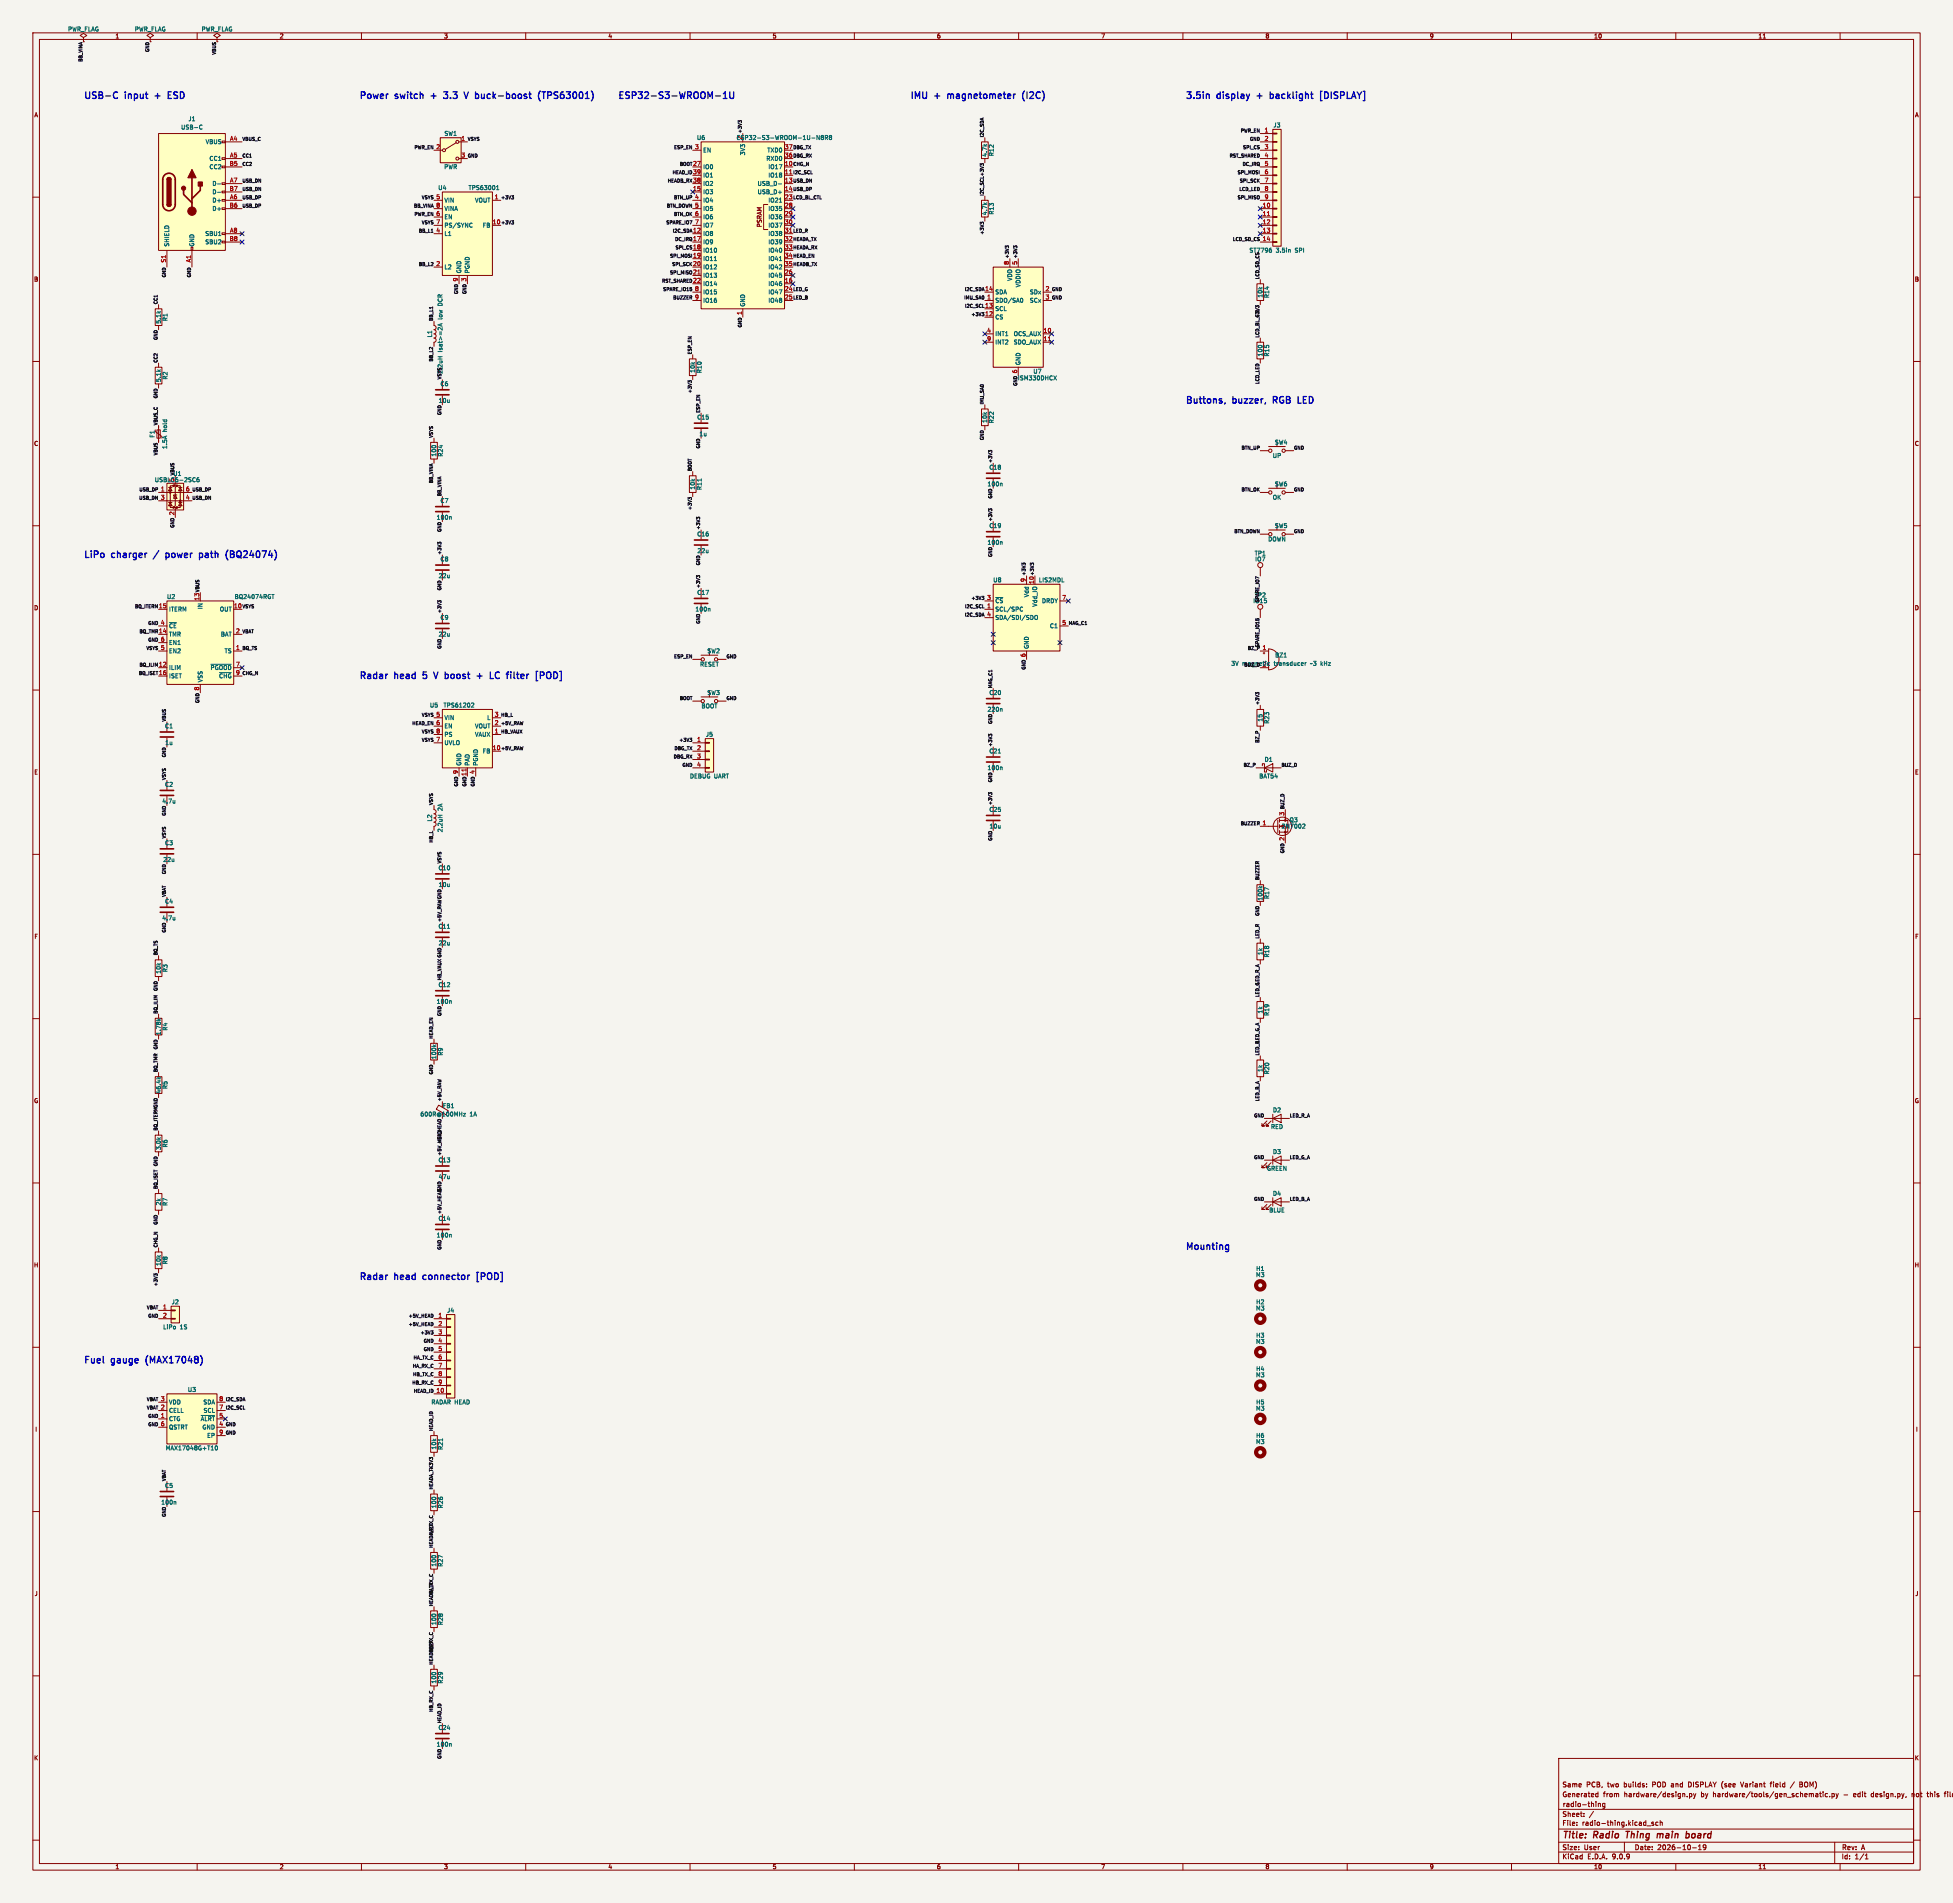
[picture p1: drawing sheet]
<svg xmlns="http://www.w3.org/2000/svg" width="594mm" height="579mm" viewBox="0 0 594 579" stroke-linecap="round" stroke-linejoin="round" font-family="sans-serif">
<defs><g id="words">
<g font-size="2.8" fill="#0000c2">
<text x="25.4" y="30.2">USB-C</text>
<text x="38.2" y="30.2">input</text>
<text x="48" y="30.2">+</text>
<text x="52.8" y="30.2">ESD</text>
<text x="109.2" y="30.2">Power</text>
<text x="120.4" y="30.2">switch</text>
<text x="132.1" y="30.2">+</text>
<text x="136.9" y="30.2">3.3</text>
<text x="143.9" y="30.2">V</text>
<text x="148" y="30.2">buck-boost</text>
<text x="167.9" y="30.2">(TPS63001)</text>
<text x="188" y="30.2">ESP32-S3-WROOM-1U</text>
<text x="276.9" y="30.2">IMU</text>
<text x="284.5" y="30.2">+</text>
<text x="289.3" y="30.2">magnetometer</text>
<text x="312.9" y="30.2">(I2C)</text>
<text x="360.7" y="30.2">3.5in</text>
<text x="370.5" y="30.2">display</text>
<text x="383.4" y="30.2">+</text>
<text x="388.2" y="30.2">backlight</text>
<text x="404.3" y="30.2">[DISPLAY]</text>
<text x="360.7" y="122.9">Buttons,</text>
<text x="375.3" y="122.9">buzzer,</text>
<text x="388.4" y="122.9">RGB</text>
<text x="396.7" y="122.9">LED</text>
<text x="25.4" y="169.9">LiPo</text>
<text x="34.1" y="169.9">charger</text>
<text x="52.2" y="169.9">power</text>
<text x="63.2" y="169.9">path</text>
<text x="72.1" y="169.9">(BQ24074)</text>
<text x="109.2" y="206.8">Radar</text>
<text x="120.2" y="206.8">head</text>
<text x="129.7" y="206.8">5</text>
<text x="133.9" y="206.8">V</text>
<text x="137.9" y="206.8">boost</text>
<text x="148.5" y="206.8">+</text>
<text x="153.3" y="206.8">LC</text>
<text x="159.2" y="206.8">filter</text>
<text x="168.8" y="206.8">[POD]</text>
<text x="360.7" y="380.5">Mounting</text>
<text x="109.2" y="389.6">Radar</text>
<text x="120.2" y="389.6">head</text>
<text x="129.7" y="389.6">connector</text>
<text x="146.8" y="389.6">[POD]</text>
<text x="25.4" y="415">Fuel</text>
<text x="34" y="415">gauge</text>
<text x="45.3" y="415">(MAX17048)</text>
</g>
<g font-size="2.8" fill="#840000">
<text x="475.4" y="560">Title:</text>
<text x="485" y="560">Radio</text>
<text x="495.7" y="560">Thing</text>
<text x="506" y="560">main</text>
<text x="515.5" y="560">board</text>
</g>
<g font-size="2.1" fill="#840000">
<text x="475.4" y="544.1">Same</text>
<text x="482.7" y="544.1">PCB,</text>
<text x="489.2" y="544.1">two</text>
<text x="494.3" y="544.1">builds:</text>
<text x="503.1" y="544.1">POD and</text>
<text x="514.4" y="544.1">DISPLAY (see</text>
<text x="530.7" y="544.1">Variant</text>
<text x="539.8" y="544.1">field</text>
<text x="549" y="544.1">BOM)</text>
<text x="475.4" y="550.3">radio-thing</text>
<text x="475.4" y="547.1">Generated</text>
<text x="487.9" y="547.1">from</text>
<text x="494.3" y="547.1">hardware/design.py</text>
<text x="517.8" y="547.1">by</text>
<text x="521.6" y="547.1">hardware/tools/gen_schematic.py</text>
<text x="561.5" y="547.1">-</text>
<text x="564.7" y="547.1">edit</text>
<text x="570.2" y="547.1">design.py,</text>
<text x="582.7" y="547.1">not</text>
<text x="587.6" y="547.1">this</text>
<text x="593" y="547.1">file</text>
<text x="475.4" y="555.8">File:</text>
<text x="475.4" y="553.1">Sheet:</text>
<text x="481.4" y="555.8">radio-thing.kicad_sch</text>
<text x="475.4" y="563.2">Size:</text>
<text x="482" y="563.2">User</text>
<text x="497.4" y="563.2">Date:</text>
<text x="504.4" y="563.2">2026-10-19</text>
<text x="560.4" y="563.4">Rev:</text>
<text x="566.7" y="563.4">A</text>
<text x="475.4" y="566">KiCad</text>
<text x="483.1" y="566">E.D.A.</text>
<text x="490.7" y="566">9.0.9</text>
<text x="560.4" y="566">Id:</text>
<text x="564.4" y="566">1/1</text>
</g>
<g font-size="1.8" fill="#006464">
<text x="20.6" y="9.8">PWR_FLAG</text>
<text x="40.9" y="9.8">PWR_FLAG</text>
<text x="61.2" y="9.8">PWR_FLAG</text>
<text x="55" y="39.6">USB-C</text>
<text x="57.2" y="37.1">J1</text>
<text x="135.1" y="41.5">SW1</text>
<text x="387.4" y="39">J3</text>
<text x="62.5" y="44">VBUS</text>
<text x="212" y="42.8">U6</text>
<text x="213.9" y="46.6">EN</text>
<text x="224.1" y="42.8">ESP32-S3-WROOM-1U-N8R8</text>
<text x="225.8" y="42.6" transform="rotate(-90 225.8 42.6)">2</text>
<text x="226.9" y="47.4" transform="rotate(-90 226.9 47.4)">3V3</text>
<text x="233.4" y="46.6">TXD0</text>
<text x="300.6" y="47.8" transform="rotate(-90 300.6 47.8)">4.7k</text>
<text x="302.6" y="47.7" transform="rotate(-90 302.6 47.7)">R12</text>
<text x="63.6" y="49.1">CC1</text>
<text x="63.6" y="51.7">CC2</text>
<text x="135.1" y="51.7">PWR</text>
<text x="213.9" y="51.7">IO0</text>
<text x="233.1" y="49.1">RXD0</text>
<text x="233.7" y="51.7">IO17</text>
<text x="64.5" y="56.7">D-</text>
<text x="64.5" y="59.3">D-</text>
<text x="133.2" y="58">U4</text>
<text x="142.5" y="58">TPS63001</text>
<text x="213.9" y="54.2">IO1</text>
<text x="213.9" y="56.7">IO2</text>
<text x="213.9" y="59.3">IO3</text>
<text x="230.4" y="56.7">USB_D-</text>
<text x="230.4" y="59.3">USB_D+</text>
<text x="233.7" y="54.2">IO18</text>
<text x="64.5" y="61.8">D+</text>
<text x="64.5" y="64.4">D+</text>
<text x="135.1" y="61.8">VIN</text>
<text x="135.1" y="64.4">VINA</text>
<text x="144.4" y="61.8">VOUT</text>
<text x="213.9" y="61.8">IO4</text>
<text x="213.9" y="64.4">IO5</text>
<text x="233.7" y="61.8">IO21</text>
<text x="233.7" y="64.4">IO35</text>
<text x="300.6" y="65.6" transform="rotate(-90 300.6 65.6)">4.7k</text>
<text x="302.6" y="65.4" transform="rotate(-90 302.6 65.4)">R13</text>
<text x="62.3" y="72">SBU1</text>
<text x="135.1" y="66.9">EN</text>
<text x="135.1" y="69.4">PS/SYNC</text>
<text x="135.1" y="72">L1</text>
<text x="146.8" y="69.4">FB</text>
<text x="213.9" y="66.9">IO6</text>
<text x="213.9" y="69.4">IO7</text>
<text x="213.9" y="72">IO8</text>
<text x="233.7" y="66.9">IO36</text>
<text x="233.7" y="69.4">IO37</text>
<text x="233.7" y="72">IO38</text>
<text x="51.7" y="75.2" transform="rotate(-90 51.7 75.2)">SHIELD</text>
<text x="59.3" y="75.2" transform="rotate(-90 59.3 75.2)">GND</text>
<text x="62.3" y="74.5">SBU2</text>
<text x="213.9" y="74.5">IO9</text>
<text x="213.9" y="77.1">IO10</text>
<text x="233.7" y="74.5">IO39</text>
<text x="233.7" y="77.1">IO40</text>
<text x="388.3" y="77.1">3.5in</text>
<text x="394.2" y="77.1">SPI</text>
<text x="135.1" y="82.1">L2</text>
<text x="140.6" y="83.3" transform="rotate(-90 140.6 83.3)">GND</text>
<text x="143.1" y="83.3" transform="rotate(-90 143.1 83.3)">PGND</text>
<text x="213.9" y="79.6">IO11</text>
<text x="213.9" y="82.1">IO12</text>
<text x="233.7" y="79.6">IO41</text>
<text x="233.7" y="82.1">IO42</text>
<text x="213.9" y="84.7">IO13</text>
<text x="213.9" y="87.2">IO14</text>
<text x="213.9" y="89.8">IO15</text>
<text x="233.7" y="84.7">IO45</text>
<text x="233.7" y="87.2">IO46</text>
<text x="233.7" y="89.8">IO47</text>
<text x="302.8" y="89.8">SDA</text>
<text x="308.2" y="85.6" transform="rotate(-90 308.2 85.6)">VDD</text>
<text x="310.7" y="87.6" transform="rotate(-90 310.7 87.6)">VDDIO</text>
<text x="313.3" y="89.8">SDx</text>
<text x="134.8" y="92.7" transform="rotate(-90 134.8 92.7)">DCR</text>
<text x="213.9" y="92.3">IO16</text>
<text x="226.9" y="93.5" transform="rotate(-90 226.9 93.5)">GND</text>
<text x="233.7" y="92.3">IO48</text>
<text x="302.8" y="92.3">SDO/SA0</text>
<text x="302.8" y="94.8">SCL</text>
<text x="313.3" y="92.3">SCx</text>
<text x="384.4" y="90.7" transform="rotate(-90 384.4 90.7)">10k</text>
<text x="386.4" y="90.8" transform="rotate(-90 386.4 90.8)">R14</text>
<text x="49.1" y="98.6" transform="rotate(-90 49.1 98.6)">5.1k</text>
<text x="51.2" y="97.9" transform="rotate(-90 51.2 97.9)">R1</text>
<text x="134.8" y="97.1" transform="rotate(-90 134.8 97.1)">low</text>
<text x="302.8" y="97.4">CS</text>
<text x="131.7" y="102.8" transform="rotate(-90 131.7 102.8)">L1</text>
<text x="134.8" y="107.2" transform="rotate(-90 134.8 107.2)">Isat&gt;=2A</text>
<text x="302.8" y="102.5">INT1</text>
<text x="302.8" y="105">INT2</text>
<text x="308.4" y="102.5">OCS_AUX</text>
<text x="308.4" y="105">SDO_AUX</text>
<text x="134.8" y="113.9" transform="rotate(-90 134.8 113.9)">2.2uH</text>
<text x="211.7" y="113.6" transform="rotate(-90 211.7 113.6)">10k</text>
<text x="213.7" y="113.7" transform="rotate(-90 213.7 113.7)">R10</text>
<text x="310.7" y="111.3" transform="rotate(-90 310.7 111.3)">GND</text>
<text x="314.4" y="113.9">U7</text>
<text x="384.4" y="108.6" transform="rotate(-90 384.4 108.6)">100</text>
<text x="386.4" y="108.6" transform="rotate(-90 386.4 108.6)">R15</text>
<text x="49.1" y="116.4" transform="rotate(-90 49.1 116.4)">5.1k</text>
<text x="51.2" y="115.6" transform="rotate(-90 51.2 115.6)">R2</text>
<text x="133.9" y="117.7">C6</text>
<text x="309.6" y="115.9">ISM330DHCX</text>
<text x="133.4" y="122.8">10u</text>
<text x="51" y="131.5" transform="rotate(-90 51 131.5)">hold</text>
<text x="212" y="127.9">C15</text>
<text x="300.6" y="128.8" transform="rotate(-90 300.6 128.8)">10k</text>
<text x="302.6" y="128.9" transform="rotate(-90 302.6 128.9)">R22</text>
<text x="47.2" y="133.3" transform="rotate(-90 47.2 133.3)">F1</text>
<text x="51" y="136.8" transform="rotate(-90 51 136.8)">1.5A</text>
<text x="212.7" y="132.9">1u</text>
<text x="387.9" y="135.5">SW4</text>
<text x="132.9" y="139.1" transform="rotate(-90 132.9 139.1)">100</text>
<text x="135" y="139.1" transform="rotate(-90 135 139.1)">R24</text>
<text x="300.9" y="143.1">C18</text>
<text x="387.2" y="139.5">UP</text>
<text x="47" y="146.9">USBLC6-2SC6</text>
<text x="53.1" y="146.8" transform="rotate(-90 53.1 146.8)">5</text>
<text x="211.7" y="149.1" transform="rotate(-90 211.7 149.1)">10k</text>
<text x="213.7" y="149.3" transform="rotate(-90 213.7 149.3)">R11</text>
<text x="300.4" y="148.2">100n</text>
<text x="387.9" y="148.2">SW6</text>
<text x="133.9" y="153.3">C7</text>
<text x="387.2" y="152.2">OK</text>
<text x="132.8" y="158.3">100n</text>
<text x="300.9" y="160.9">C19</text>
<text x="387.9" y="160.9">SW5</text>
<text x="212" y="163.4">C16</text>
<text x="300.4" y="166">100n</text>
<text x="385.8" y="164.9">DOWN</text>
<text x="133.9" y="171">C8</text>
<text x="212.1" y="168.5">22u</text>
<text x="381.7" y="169.3">TP1</text>
<text x="381.9" y="171">IO7</text>
<text x="133.4" y="176.1">22u</text>
<text x="302.2" y="177.4">U8</text>
<text x="316" y="177.4">LIS2MDL</text>
<text x="50.7" y="182.5">U2</text>
<text x="61.8" y="185.5" transform="rotate(-90 61.8 185.5)">IN</text>
<text x="71.3" y="182.5">BQ24074RGT</text>
<text x="212" y="181.2">C17</text>
<text x="302.8" y="183.7">~{CS}</text>
<text x="313.3" y="181.9" transform="rotate(-90 313.3 181.9)">Vdd</text>
<text x="315.8" y="184.8" transform="rotate(-90 315.8 184.8)">Vdd_IO</text>
<text x="317" y="183.7">DRDY</text>
<text x="51.3" y="186.3">ITERM</text>
<text x="51.3" y="191.4">~{CE}</text>
<text x="66.8" y="186.3">OUT</text>
<text x="133.9" y="188.8">C9</text>
<text x="211.5" y="186.3">100n</text>
<text x="302.8" y="186.3">SCL/SPC</text>
<text x="302.8" y="188.8">SDA/SDI/SDO</text>
<text x="319.4" y="191.4">C1</text>
<text x="51.3" y="193.9">TMR</text>
<text x="51.3" y="196.4">EN1</text>
<text x="67.1" y="193.9">BAT</text>
<text x="133.4" y="193.9">22u</text>
<text x="313.3" y="197.6" transform="rotate(-90 313.3 197.6)">GND</text>
<text x="51.3" y="199">EN2</text>
<text x="68.2" y="199">TS</text>
<text x="212.9" y="203">RESET</text>
<text x="215.1" y="199">SW2</text>
<text x="374.6" y="202.8">3V</text>
<text x="378" y="202.8">magnetic</text>
<text x="384.1" y="202.9">2</text>
<text x="387.9" y="202.8">transducer</text>
<text x="387.9" y="200.3">BZ1</text>
<text x="399.1" y="202.8">~3</text>
<text x="402.4" y="202.8">kHz</text>
<text x="51.3" y="204.1">ILIM</text>
<text x="51.3" y="206.6">ISET</text>
<text x="61.8" y="207.8" transform="rotate(-90 61.8 207.8)">VSS</text>
<text x="63.9" y="204.1">~{PGOOD}</text>
<text x="66.5" y="206.6">~{CHG}</text>
<text x="130.7" y="215.5">U5</text>
<text x="134.9" y="215.5">TPS61202</text>
<text x="213.3" y="215.7">BOOT</text>
<text x="215.1" y="211.7">SW3</text>
<text x="300.9" y="211.7">C20</text>
<text x="50.1" y="221.8">C1</text>
<text x="135.1" y="219.3">VIN</text>
<text x="135.1" y="221.8">EN</text>
<text x="144.4" y="221.8">VOUT</text>
<text x="148.1" y="219.3">L</text>
<text x="300.4" y="216.8">220n</text>
<text x="384.4" y="219.8" transform="rotate(-90 384.4 219.8)">15</text>
<text x="386.4" y="220.4" transform="rotate(-90 386.4 220.4)">R23</text>
<text x="50.2" y="226.9">1u</text>
<text x="135.1" y="224.4">PS</text>
<text x="135.1" y="226.9">UVLO</text>
<text x="144.4" y="224.4">VAUX</text>
<text x="214.7" y="224.4">J5</text>
<text x="140.6" y="233.2" transform="rotate(-90 140.6 233.2)">GND</text>
<text x="143.1" y="233.2" transform="rotate(-90 143.1 233.2)">PAD</text>
<text x="145.6" y="233.2" transform="rotate(-90 145.6 233.2)">PGND</text>
<text x="146.8" y="229.5">FB</text>
<text x="300.9" y="229.5">C21</text>
<text x="384.7" y="232">D1</text>
<text x="50.1" y="239.6">C2</text>
<text x="209.8" y="237.1">DEBUG UART</text>
<text x="300.4" y="234.5">100n</text>
<text x="383.1" y="237.1">BAT54</text>
<text x="49.2" y="244.7">4.7u</text>
<text x="131.7" y="250.1" transform="rotate(-90 131.7 250.1)">L2</text>
<text x="134.8" y="246.7" transform="rotate(-90 134.8 246.7)">2A</text>
<text x="300.9" y="247.2">C25</text>
<text x="392.3" y="250.4">Q3</text>
<text x="50.1" y="257.4">C3</text>
<text x="134.8" y="253.4" transform="rotate(-90 134.8 253.4)">2.2uH</text>
<text x="301" y="252.3">10u</text>
<text x="389.9" y="252.3">2N7002</text>
<text x="49.5" y="262.5">22u</text>
<text x="133.3" y="265">C10</text>
<text x="50.1" y="275.2">C4</text>
<text x="133.4" y="270.1">10u</text>
<text x="384.4" y="274.2" transform="rotate(-90 384.4 274.2)">100k</text>
<text x="386.4" y="273.7" transform="rotate(-90 386.4 273.7)">R17</text>
<text x="49.2" y="280.3">4.7u</text>
<text x="133.3" y="282.8">C11</text>
<text x="133.4" y="287.9">22u</text>
<text x="384.4" y="290.8" transform="rotate(-90 384.4 290.8)">1k</text>
<text x="386.4" y="291.5" transform="rotate(-90 386.4 291.5)">R18</text>
<text x="49.1" y="296.5" transform="rotate(-90 49.1 296.5)">10k</text>
<text x="51.2" y="296" transform="rotate(-90 51.2 296)">R3</text>
<text x="132.8" y="305.7">100n</text>
<text x="133.3" y="300.6">C12</text>
<text x="384.4" y="308.6" transform="rotate(-90 384.4 308.6)">1k</text>
<text x="386.4" y="309.3" transform="rotate(-90 386.4 309.3)">R19</text>
<text x="49.1" y="315.2" transform="rotate(-90 49.1 315.2)">1.78k</text>
<text x="51.2" y="313.8" transform="rotate(-90 51.2 313.8)">R4</text>
<text x="132.9" y="322.5" transform="rotate(-90 132.9 322.5)">100k</text>
<text x="135" y="321.4" transform="rotate(-90 135 321.4)">R9</text>
<text x="384.4" y="326.3" transform="rotate(-90 384.4 326.3)">1k</text>
<text x="386.4" y="327.1" transform="rotate(-90 386.4 327.1)">R20</text>
<text x="49.1" y="332.9" transform="rotate(-90 49.1 332.9)">46.4k</text>
<text x="51.2" y="331.5" transform="rotate(-90 51.2 331.5)">R5</text>
<text x="134.6" y="337.4">FB1</text>
<text x="142.9" y="340">1A</text>
<text x="387.3" y="338.7">D2</text>
<text x="386.7" y="343.8">RED</text>
<text x="49.1" y="350.1" transform="rotate(-90 49.1 350.1)">3.0k</text>
<text x="51.2" y="349.3" transform="rotate(-90 51.2 349.3)">R6</text>
<text x="133.3" y="353.9">C13</text>
<text x="387.3" y="351.4">D3</text>
<text x="133.4" y="359">47u</text>
<text x="385.4" y="356.5">GREEN</text>
<text x="387.3" y="364.1">D4</text>
<text x="49.1" y="367" transform="rotate(-90 49.1 367)">2k</text>
<text x="51.2" y="367.1" transform="rotate(-90 51.2 367.1)">R7</text>
<text x="133.3" y="371.7">C14</text>
<text x="386.1" y="369.2">BLUE</text>
<text x="132.8" y="376.8">100n</text>
<text x="49.1" y="385.4" transform="rotate(-90 49.1 385.4)">10k</text>
<text x="51.2" y="384.9" transform="rotate(-90 51.2 384.9)">R8</text>
<text x="382.1" y="388.8">M3</text>
<text x="382.2" y="386.9">H1</text>
<text x="52.1" y="397.1">J2</text>
<text x="136" y="399.6">J4</text>
<text x="382.1" y="399">M3</text>
<text x="382.2" y="397.1">H2</text>
<text x="49.5" y="404.7">LiPo</text>
<text x="54.7" y="404.7">1S</text>
<text x="382.2" y="407.3">H3</text>
<text x="382.1" y="409.2">M3</text>
<text x="382.1" y="419.3">M3</text>
<text x="382.2" y="417.4">H4</text>
<text x="57" y="423.8">U3</text>
<text x="51.3" y="427.6">VDD</text>
<text x="51.3" y="430.1">CELL</text>
<text x="61.8" y="427.6">SDA</text>
<text x="61.8" y="430.1">SCL</text>
<text x="131.2" y="427.6">RADAR HEAD</text>
<text x="382.1" y="429.5">M3</text>
<text x="382.2" y="427.6">H5</text>
<text x="51.3" y="432.7">CTG</text>
<text x="51.3" y="435.2">QSTRT</text>
<text x="61" y="432.7">~{ALRT}</text>
<text x="61.5" y="435.2">GND</text>
<text x="62.9" y="437.7">EP</text>
<text x="382.2" y="437.7">H6</text>
<text x="50.3" y="441.6">MAX17048G+T10</text>
<text x="132.9" y="441.2" transform="rotate(-90 132.9 441.2)">10k</text>
<text x="135" y="441.4" transform="rotate(-90 135 441.4)">R21</text>
<text x="382.1" y="439.6">M3</text>
<text x="50.1" y="453">C5</text>
<text x="48.9" y="458.1">100n</text>
<text x="132.9" y="459.1" transform="rotate(-90 132.9 459.1)">100</text>
<text x="135" y="459.1" transform="rotate(-90 135 459.1)">R26</text>
<text x="132.9" y="476.9" transform="rotate(-90 132.9 476.9)">100</text>
<text x="135" y="476.9" transform="rotate(-90 135 476.9)">R27</text>
<text x="132.9" y="494.7" transform="rotate(-90 132.9 494.7)">100</text>
<text x="135" y="494.7" transform="rotate(-90 135 494.7)">R28</text>
<text x="132.9" y="512.5" transform="rotate(-90 132.9 512.5)">100</text>
<text x="135" y="512.5" transform="rotate(-90 135 512.5)">R29</text>
<text x="133.3" y="526.6">C24</text>
<text x="132.8" y="531.7">100n</text>
</g>
<g font-size="1.8" fill="#840000">
<text x="35" y="11.9">1</text>
<text x="85" y="11.9">2</text>
<text x="135" y="11.9">3</text>
<text x="185" y="11.9">4</text>
<text x="235" y="11.9">5</text>
<text x="285" y="11.9">6</text>
<text x="335" y="11.9">7</text>
<text x="385" y="11.9">8</text>
<text x="435" y="11.9">9</text>
<text x="485" y="11.9">10</text>
<text x="535" y="11.9">11</text>
<text x="10.3" y="35.9">A</text>
<text x="582.7" y="35.9">A</text>
<text x="232" y="69.3" transform="rotate(-90 232 69.3)">PSRAM</text>
<text x="10.3" y="85.9">B</text>
<text x="582.6" y="85.9">B</text>
<text x="10.3" y="135.9">C</text>
<text x="582.6" y="135.9">C</text>
<text x="10.3" y="185.9">D</text>
<text x="582.6" y="185.9">D</text>
<text x="10.3" y="235.9">E</text>
<text x="582.7" y="235.9">E</text>
<text x="10.3" y="285.9">F</text>
<text x="582.7" y="285.9">F</text>
<text x="10.3" y="335.9">G</text>
<text x="582.6" y="335.9">G</text>
<text x="10.2" y="385.9">H</text>
<text x="582.6" y="385.9">H</text>
<text x="10.6" y="435.9">I</text>
<text x="583" y="435.9">I</text>
<text x="10.4" y="485.9">J</text>
<text x="582.8" y="485.9">J</text>
<text x="10.3" y="535.9">K</text>
<text x="582.6" y="535.9">K</text>
<text x="35" y="569">1</text>
<text x="85" y="569">2</text>
<text x="135" y="569">3</text>
<text x="185" y="569">4</text>
<text x="235" y="569">5</text>
<text x="285" y="569">6</text>
<text x="335" y="569">7</text>
<text x="385" y="569">8</text>
<text x="435" y="569">9</text>
<text x="485" y="569">10</text>
<text x="535" y="569">11</text>
</g>
<g font-size="1.8" fill="#a90000">
<text x="384.7" y="40.4">1</text>
<text x="69.9" y="42.9">A4</text>
<text x="132.6" y="45.5">2</text>
<text x="140.3" y="42.9">1</text>
<text x="211.4" y="45.5">3</text>
<text x="238.7" y="45.5">37</text>
<text x="384.7" y="42.9">2</text>
<text x="384.7" y="45.5">3</text>
<text x="69.8" y="50.5">B5</text>
<text x="69.9" y="48">A5</text>
<text x="140.3" y="48">3</text>
<text x="238.7" y="48">36</text>
<text x="238.7" y="50.5">10</text>
<text x="238.7" y="53.1">11</text>
<text x="384.7" y="48">4</text>
<text x="384.7" y="50.5">5</text>
<text x="384.7" y="53.1">6</text>
<text x="69.8" y="58.2">B7</text>
<text x="69.9" y="55.6">A7</text>
<text x="210.8" y="55.6">38</text>
<text x="210.8" y="58.2">15</text>
<text x="238.7" y="55.6">13</text>
<text x="238.7" y="58.2">14</text>
<text x="384.7" y="55.6">7</text>
<text x="384.7" y="58.2">8</text>
<text x="69.8" y="63.2">B6</text>
<text x="69.9" y="60.7">A6</text>
<text x="132.6" y="60.7">5</text>
<text x="132.6" y="63.2">8</text>
<text x="132.6" y="65.8">6</text>
<text x="150.4" y="60.7">1</text>
<text x="211.4" y="60.7">4</text>
<text x="211.4" y="63.2">5</text>
<text x="211.4" y="65.8">6</text>
<text x="238.7" y="60.7">23</text>
<text x="238.7" y="63.2">28</text>
<text x="238.7" y="65.8">29</text>
<text x="384.1" y="63.2">10</text>
<text x="384.1" y="65.8">11</text>
<text x="384.7" y="60.7">9</text>
<text x="69.9" y="70.9">A8</text>
<text x="132.6" y="68.3">7</text>
<text x="132.6" y="70.9">4</text>
<text x="149.8" y="68.3">10</text>
<text x="210.8" y="70.9">12</text>
<text x="211.4" y="68.3">7</text>
<text x="238.7" y="68.3">30</text>
<text x="238.7" y="70.9">31</text>
<text x="384.1" y="68.3">12</text>
<text x="384.1" y="70.9">13</text>
<text x="69.8" y="73.4">B8</text>
<text x="238.7" y="73.4">32</text>
<text x="238.7" y="75.9">33</text>
<text x="384.1" y="73.4">14</text>
<text x="50.5" y="80.1" transform="rotate(-90 50.5 80.1)">S1</text>
<text x="58.2" y="80" transform="rotate(-90 58.2 80)">A1</text>
<text x="132.6" y="81">2</text>
<text x="210.8" y="81">20</text>
<text x="238.7" y="78.5">34</text>
<text x="238.7" y="81">35</text>
<text x="238.7" y="83.6">26</text>
<text x="307.1" y="80.7" transform="rotate(-90 307.1 80.7)">8</text>
<text x="309.6" y="80.7" transform="rotate(-90 309.6 80.7)">5</text>
<text x="139.4" y="85.8" transform="rotate(-90 139.4 85.8)">9</text>
<text x="142" y="85.8" transform="rotate(-90 142 85.8)">3</text>
<text x="211.4" y="88.6">8</text>
<text x="238.7" y="86.1">16</text>
<text x="238.7" y="88.6">24</text>
<text x="299.7" y="88.6">14</text>
<text x="318.1" y="88.6">2</text>
<text x="211.4" y="91.2">9</text>
<text x="225.8" y="96" transform="rotate(-90 225.8 96)">1</text>
<text x="238.7" y="91.2">25</text>
<text x="299.7" y="93.7">13</text>
<text x="300.3" y="91.2">1</text>
<text x="318.1" y="91.2">3</text>
<text x="300.3" y="101.3">4</text>
<text x="317.5" y="101.3">10</text>
<text x="300.3" y="103.9">9</text>
<text x="317.5" y="103.9">11</text>
<text x="309.6" y="113.7" transform="rotate(-90 309.6 113.7)">6</text>
<text x="48.8" y="149.6">1</text>
<text x="56.4" y="149.6">6</text>
<text x="48.8" y="152.1">3</text>
<text x="56.4" y="152.1">4</text>
<text x="53.1" y="156.9" transform="rotate(-90 53.1 156.9)">2</text>
<text x="312.2" y="177.2" transform="rotate(-90 312.2 177.2)">9</text>
<text x="314.7" y="177.8" transform="rotate(-90 314.7 177.8)">10</text>
<text x="60.7" y="182.9" transform="rotate(-90 60.7 182.9)">13</text>
<text x="71.1" y="185.2">10</text>
<text x="300.3" y="182.6">3</text>
<text x="300.3" y="185.2">1</text>
<text x="323.1" y="182.6">7</text>
<text x="48.8" y="190.2">4</text>
<text x="300.3" y="187.7">4</text>
<text x="323.1" y="190.2">5</text>
<text x="48.8" y="195.3">6</text>
<text x="48.8" y="197.9">5</text>
<text x="71.7" y="192.8">2</text>
<text x="71.7" y="197.9">1</text>
<text x="384.1" y="197.9">1</text>
<text x="71.7" y="202.9">7</text>
<text x="312.2" y="200.1" transform="rotate(-90 312.2 200.1)">6</text>
<text x="71.7" y="205.5">9</text>
<text x="60.7" y="210.3" transform="rotate(-90 60.7 210.3)">8</text>
<text x="132.6" y="218.2">5</text>
<text x="132.6" y="220.7">6</text>
<text x="150.4" y="218.2">3</text>
<text x="150.4" y="220.7">2</text>
<text x="132.6" y="223.3">8</text>
<text x="132.6" y="225.8">7</text>
<text x="150.4" y="223.3">1</text>
<text x="212" y="225.8">1</text>
<text x="149.8" y="228.3">10</text>
<text x="212" y="228.3">2</text>
<text x="212" y="230.9">3</text>
<text x="212" y="233.4">4</text>
<text x="139.4" y="235.7" transform="rotate(-90 139.4 235.7)">9</text>
<text x="144.5" y="235.7" transform="rotate(-90 144.5 235.7)">4</text>
<text x="384.1" y="251.2">1</text>
<text x="390.9" y="248.4" transform="rotate(-90 390.9 248.4)">3</text>
<text x="390.9" y="256" transform="rotate(-90 390.9 256)">2</text>
<text x="49.5" y="398.5">1</text>
<text x="49.5" y="401.1">2</text>
<text x="133.3" y="401.1">1</text>
<text x="133.3" y="403.6">2</text>
<text x="133.3" y="406.1">3</text>
<text x="133.3" y="408.7">4</text>
<text x="133.3" y="411.2">5</text>
<text x="133.3" y="413.8">6</text>
<text x="133.3" y="416.3">7</text>
<text x="133.3" y="418.8">8</text>
<text x="132.7" y="423.9">10</text>
<text x="133.3" y="421.4">9</text>
<text x="48.8" y="426.5">3</text>
<text x="48.8" y="429">2</text>
<text x="48.8" y="431.5">1</text>
<text x="66.6" y="426.5">8</text>
<text x="66.6" y="429">7</text>
<text x="66.6" y="431.5">5</text>
<text x="48.8" y="434.1">6</text>
<text x="66.6" y="434.1">4</text>
<text x="66.6" y="436.6">9</text>
</g>
<g font-size="1.8" fill="#0f0f0f">
<text x="210.8" y="50.5">27</text>
<text x="210.8" y="53.1">39</text>
<text x="210.8" y="73.4">17</text>
<text x="210.8" y="75.9">18</text>
<text x="380.1" y="77.1">ST7796</text>
<text x="210.8" y="78.5">19</text>
<text x="210.8" y="83.6">21</text>
<text x="210.8" y="86.1">22</text>
<text x="299.7" y="96.3">12</text>
<text x="52.6" y="145">U1</text>
<text x="48.2" y="185.2">15</text>
<text x="381.3" y="183.7">IO15</text>
<text x="381.7" y="182">TP2</text>
<text x="48.2" y="192.8">14</text>
<text x="48.2" y="202.9">12</text>
<text x="48.2" y="205.5">16</text>
<text x="142" y="236.3" transform="rotate(-90 142 236.3)">11</text>
<text x="127.8" y="340">600R@100MHz</text>
</g>
<g font-size="1.4" fill="#0f0f0f">
<text x="45.4" y="16" transform="rotate(-90 45.4 16)">GND</text>
<text x="65.8" y="16.8" transform="rotate(-90 65.8 16.8)">VBUS</text>
<text x="25.1" y="19" transform="rotate(-90 25.1 19)">BB_VINA</text>
<text x="225.8" y="40.6" transform="rotate(-90 225.8 40.6)">+3V3</text>
<text x="299.4" y="41.9" transform="rotate(-90 299.4 41.9)">I2C_SDA</text>
<text x="377.4" y="40.4">PWR_EN</text>
<text x="73.7" y="42.9">VBUS_C</text>
<text x="73.7" y="48">CC1</text>
<text x="126" y="45.4">PWR_EN</text>
<text x="142.2" y="42.9">VSYS</text>
<text x="142.2" y="48">GND</text>
<text x="205" y="45.4">ESP_EN</text>
<text x="241.3" y="45.4">DBG_TX</text>
<text x="241.3" y="48">DBG_RX</text>
<text x="374" y="48">RST_SHARED</text>
<text x="378.1" y="45.4">SPI_CS</text>
<text x="380.2" y="42.9">GND</text>
<text x="73.7" y="50.5">CC2</text>
<text x="204.5" y="53.1">HEAD_ID</text>
<text x="206.7" y="50.5">BOOT</text>
<text x="241.3" y="53.1">I2C_SCL</text>
<text x="241.3" y="50.5">CHG_N</text>
<text x="376.5" y="53.1">SPI_MOSI</text>
<text x="378" y="50.5">DC_IRQ</text>
<text x="73.7" y="55.6">USB_DN</text>
<text x="73.7" y="58.1">USB_DN</text>
<text x="203" y="55.6">HEADB_RX</text>
<text x="241.3" y="55.6">USB_DN</text>
<text x="241.3" y="58.1">USB_DP</text>
<text x="299.4" y="59.7" transform="rotate(-90 299.4 59.7)">I2C_SCL +3V3</text>
<text x="377" y="58.1">LCD_LED</text>
<text x="377.1" y="55.6">SPI_SCK</text>
<text x="73.7" y="63.2">USB_DP</text>
<text x="73.7" y="60.7">USB_DP</text>
<text x="125.8" y="63.2">BB_VINA</text>
<text x="126" y="65.8">PWR_EN</text>
<text x="128.2" y="60.7">VSYS</text>
<text x="152.4" y="60.7">+3V3</text>
<text x="202.8" y="63.2">BTN_DOWN</text>
<text x="204.9" y="60.7">BTN_UP</text>
<text x="204.9" y="65.8">BTN_OK</text>
<text x="241.3" y="60.7">LCD_BL_CTL</text>
<text x="376.5" y="60.7">SPI_MISO</text>
<text x="127.3" y="70.8">BB_L1</text>
<text x="128.2" y="68.3">VSYS</text>
<text x="152.4" y="68.3">+3V3</text>
<text x="202.6" y="68.3">SPARE_IO7</text>
<text x="204.6" y="70.8">I2C_SDA</text>
<text x="241.3" y="70.8">LED_R</text>
<text x="299.4" y="71.6" transform="rotate(-90 299.4 71.6)">+3V3</text>
<text x="205.3" y="73.4">DC_IRQ</text>
<text x="205.4" y="75.9">SPI_CS</text>
<text x="241.3" y="73.4">HEADA_TX</text>
<text x="241.3" y="75.9">HEADA_RX</text>
<text x="375" y="73.4">LCD_SD_CS</text>
<text x="127.3" y="81">BB_L2</text>
<text x="203.8" y="83.5">SPI_MISO</text>
<text x="203.8" y="78.5">SPI_MOSI</text>
<text x="204.4" y="81">SPI_SCK</text>
<text x="241.3" y="78.5">HEAD_EN</text>
<text x="241.3" y="81">HEADB_TX</text>
<text x="307.1" y="78.7" transform="rotate(-90 307.1 78.7)">+3V3</text>
<text x="309.6" y="78.7" transform="rotate(-90 309.6 78.7)">+3V3</text>
<text x="50.5" y="84.6" transform="rotate(-90 50.5 84.6)">GND</text>
<text x="58.1" y="84.6" transform="rotate(-90 58.1 84.6)">GND</text>
<text x="139.4" y="89.7" transform="rotate(-90 139.4 89.7)">GND</text>
<text x="142" y="89.7" transform="rotate(-90 142 89.7)">GND</text>
<text x="201.3" y="86.1">RST_SHARED</text>
<text x="201.7" y="88.6">SPARE_IO15</text>
<text x="241.3" y="88.6">LED_G</text>
<text x="293.5" y="88.6">I2C_SDA</text>
<text x="320" y="88.6">GND</text>
<text x="383.3" y="85.1" transform="rotate(-90 383.3 85.1)">LCD_SD_CS</text>
<text x="48" y="92.7" transform="rotate(-90 48 92.7)">CC1</text>
<text x="204.7" y="91.2">BUZZER</text>
<text x="241.3" y="91.2">LED_B</text>
<text x="293.3" y="91.2">IMU_SA0</text>
<text x="293.5" y="93.7">I2C_SCL</text>
<text x="320" y="91.2">GND</text>
<text x="131.8" y="97.8" transform="rotate(-90 131.8 97.8)">BB_L1</text>
<text x="225.8" y="99.8" transform="rotate(-90 225.8 99.8)">GND</text>
<text x="295.5" y="96.2">+3V3</text>
<text x="383.3" y="97" transform="rotate(-90 383.3 97)">+3V3</text>
<text x="48" y="103.6" transform="rotate(-90 48 103.6)">GND</text>
<text x="210.5" y="108" transform="rotate(-90 210.5 108)">ESP_EN</text>
<text x="383.3" y="102.9" transform="rotate(-90 383.3 102.9)">LCD_BL_CTL</text>
<text x="48" y="110.5" transform="rotate(-90 48 110.5)">CC2</text>
<text x="131.8" y="110.2" transform="rotate(-90 131.8 110.2)">BB_L2</text>
<text x="134.3" y="115.6" transform="rotate(-90 134.3 115.6)">VSYS</text>
<text x="210.5" y="119.8" transform="rotate(-90 210.5 119.8)">+3V3</text>
<text x="309.6" y="117.6" transform="rotate(-90 309.6 117.6)">GND</text>
<text x="383.3" y="117" transform="rotate(-90 383.3 117)">LCD_LED</text>
<text x="48" y="121.4" transform="rotate(-90 48 121.4)">GND</text>
<text x="213.1" y="125.7" transform="rotate(-90 213.1 125.7)">ESP_EN</text>
<text x="299.4" y="123.2" transform="rotate(-90 299.4 123.2)">IMU_SA0</text>
<text x="48" y="129.5" transform="rotate(-90 48 129.5)">VBUS_C</text>
<text x="134.3" y="126.5" transform="rotate(-90 134.3 126.5)">GND</text>
<text x="131.8" y="133.4" transform="rotate(-90 131.8 133.4)">VSYS</text>
<text x="213.1" y="136.7" transform="rotate(-90 213.1 136.7)">GND</text>
<text x="299.4" y="134.1" transform="rotate(-90 299.4 134.1)">GND</text>
<text x="377.7" y="136.9">BTN_UP</text>
<text x="393.7" y="136.9">GND</text>
<text x="48" y="138.7" transform="rotate(-90 48 138.7)">VBUS</text>
<text x="210.5" y="143.5" transform="rotate(-90 210.5 143.5)">BOOT</text>
<text x="302" y="141" transform="rotate(-90 302 141)">+3V3</text>
<text x="42.2" y="149.6">USB_DP</text>
<text x="53.1" y="144.8" transform="rotate(-90 53.1 144.8)">VBUS</text>
<text x="58.4" y="149.6">USB_DP</text>
<text x="131.8" y="147.2" transform="rotate(-90 131.8 147.2)">BB_VINA</text>
<text x="377.7" y="149.6">BTN_OK</text>
<text x="393.7" y="149.6">GND</text>
<text x="42.2" y="152.1">USB_DN</text>
<text x="58.4" y="152.1">USB_DN</text>
<text x="134.3" y="151.1" transform="rotate(-90 134.3 151.1)">BB_VINA</text>
<text x="210.5" y="155.4" transform="rotate(-90 210.5 155.4)">+3V3</text>
<text x="302" y="151.9" transform="rotate(-90 302 151.9)">GND</text>
<text x="53.1" y="160.8" transform="rotate(-90 53.1 160.8)">GND</text>
<text x="213.1" y="161.3" transform="rotate(-90 213.1 161.3)">+3V3</text>
<text x="302" y="158.8" transform="rotate(-90 302 158.8)">+3V3</text>
<text x="134.3" y="162.1" transform="rotate(-90 134.3 162.1)">GND</text>
<text x="375.5" y="162.3">BTN_DOWN</text>
<text x="393.7" y="162.3">GND</text>
<text x="134.3" y="168.9" transform="rotate(-90 134.3 168.9)">+3V3</text>
<text x="213.1" y="172.2" transform="rotate(-90 213.1 172.2)">GND</text>
<text x="302" y="169.7" transform="rotate(-90 302 169.7)">GND</text>
<text x="134.3" y="179.8" transform="rotate(-90 134.3 179.8)">GND</text>
<text x="213.1" y="179.1" transform="rotate(-90 213.1 179.1)">+3V3</text>
<text x="312.1" y="175.3" transform="rotate(-90 312.1 175.3)">+3V3</text>
<text x="314.7" y="175.3" transform="rotate(-90 314.7 175.3)">+3V3</text>
<text x="40.9" y="185.1">BQ_ITERM</text>
<text x="60.7" y="180.3" transform="rotate(-90 60.7 180.3)">VBUS</text>
<text x="73.7" y="185.1">VSYS</text>
<text x="293.5" y="185.1">I2C_SCL</text>
<text x="295.5" y="182.6">+3V3</text>
<text x="383.3" y="183.5" transform="rotate(-90 383.3 183.5)">SPARE_IO7</text>
<text x="45" y="190.2">GND</text>
<text x="134.3" y="186.7" transform="rotate(-90 134.3 186.7)">+3V3</text>
<text x="213.1" y="190" transform="rotate(-90 213.1 190)">GND</text>
<text x="293.5" y="187.7">I2C_SDA</text>
<text x="325.1" y="190.2">MAG_C1</text>
<text x="42.3" y="192.8">BQ_TMR</text>
<text x="44.4" y="197.8">VSYS</text>
<text x="45" y="195.3">GND</text>
<text x="73.7" y="197.8">BQ_TS</text>
<text x="73.7" y="192.8">VBAT</text>
<text x="134.3" y="197.6" transform="rotate(-90 134.3 197.6)">GND</text>
<text x="379.6" y="197.8">BZ_P</text>
<text x="383.3" y="197.1" transform="rotate(-90 383.3 197.1)">SPARE_IO15</text>
<text x="42.3" y="202.9">BQ_ILIM</text>
<text x="205" y="200.4">ESP_EN</text>
<text x="221" y="200.4">GND</text>
<text x="312.1" y="204" transform="rotate(-90 312.1 204)">GND</text>
<text x="378.5" y="202.9">BUZ_D</text>
<text x="42.1" y="205.5">BQ_ISET</text>
<text x="73.7" y="205.5">CHG_N</text>
<text x="302" y="209.6" transform="rotate(-90 302 209.6)">MAG_C1</text>
<text x="60.7" y="214.1" transform="rotate(-90 60.7 214.1)">GND</text>
<text x="206.7" y="213.1">BOOT</text>
<text x="221" y="213.1">GND</text>
<text x="383.3" y="214.6" transform="rotate(-90 383.3 214.6)">+3V3</text>
<text x="50.5" y="219.7" transform="rotate(-90 50.5 219.7)">VBUS</text>
<text x="125.3" y="220.7">HEAD_EN</text>
<text x="128.2" y="218.2">VSYS</text>
<text x="152.4" y="218.2">HB_L</text>
<text x="152.4" y="220.7">+5V_RAW</text>
<text x="302" y="220.5" transform="rotate(-90 302 220.5)">GND</text>
<text x="128.2" y="225.8">VSYS</text>
<text x="128.2" y="223.2">VSYS</text>
<text x="152.4" y="223.2">HB_VAUX</text>
<text x="206.6" y="225.8">+3V3</text>
<text x="302" y="227.3" transform="rotate(-90 302 227.3)">+3V3</text>
<text x="383.3" y="226.2" transform="rotate(-90 383.3 226.2)">BZ_P</text>
<text x="50.5" y="230.6" transform="rotate(-90 50.5 230.6)">GND</text>
<text x="152.4" y="228.3">+5V_RAW</text>
<text x="204.8" y="230.9">DBG_RX</text>
<text x="205.1" y="228.3">DBG_TX</text>
<text x="207.5" y="233.4">GND</text>
<text x="378.3" y="233.4">BZ_P</text>
<text x="389.9" y="233.4">BUZ_D</text>
<text x="50.5" y="237.5" transform="rotate(-90 50.5 237.5)">VSYS</text>
<text x="139.4" y="239.5" transform="rotate(-90 139.4 239.5)">GND</text>
<text x="142" y="239.5" transform="rotate(-90 142 239.5)">GND</text>
<text x="144.5" y="239.5" transform="rotate(-90 144.5 239.5)">GND</text>
<text x="302" y="238.3" transform="rotate(-90 302 238.3)">GND</text>
<text x="131.8" y="245.1" transform="rotate(-90 131.8 245.1)">VSYS</text>
<text x="302" y="245.1" transform="rotate(-90 302 245.1)">+3V3</text>
<text x="50.5" y="248.4" transform="rotate(-90 50.5 248.4)">GND</text>
<text x="377.4" y="251.2">BUZZER</text>
<text x="390.9" y="246.4" transform="rotate(-90 390.9 246.4)">BUZ_D</text>
<text x="50.5" y="255.3" transform="rotate(-90 50.5 255.3)">VSYS</text>
<text x="131.8" y="256.6" transform="rotate(-90 131.8 256.6)">HB_L</text>
<text x="302" y="256" transform="rotate(-90 302 256)">GND</text>
<text x="134.3" y="262.9" transform="rotate(-90 134.3 262.9)">VSYS</text>
<text x="390.9" y="259.8" transform="rotate(-90 390.9 259.8)">GND</text>
<text x="50.5" y="266.2" transform="rotate(-90 50.5 266.2)">GND</text>
<text x="383.3" y="268" transform="rotate(-90 383.3 268)">BUZZER</text>
<text x="50.5" y="273.1" transform="rotate(-90 50.5 273.1)">VBAT</text>
<text x="134.3" y="280.7" transform="rotate(-90 134.3 280.7)">+5V_RAW GND</text>
<text x="383.3" y="278.9" transform="rotate(-90 383.3 278.9)">GND</text>
<text x="50.5" y="284" transform="rotate(-90 50.5 284)">GND</text>
<text x="383.3" y="285.8" transform="rotate(-90 383.3 285.8)">LED_R</text>
<text x="48" y="290.8" transform="rotate(-90 48 290.8)">BQ_TS</text>
<text x="134.3" y="298.5" transform="rotate(-90 134.3 298.5)">HB_VAUX GND</text>
<text x="383.3" y="299.7" transform="rotate(-90 383.3 299.7)">LED_R_A</text>
<text x="48" y="301.8" transform="rotate(-90 48 301.8)">GND</text>
<text x="383.3" y="303.5" transform="rotate(-90 383.3 303.5)">LED_G</text>
<text x="48" y="308.6" transform="rotate(-90 48 308.6)">BQ_ILIM</text>
<text x="134.3" y="309.4" transform="rotate(-90 134.3 309.4)">GND</text>
<text x="131.8" y="316.2" transform="rotate(-90 131.8 316.2)">HEAD_EN</text>
<text x="48" y="319.5" transform="rotate(-90 48 319.5)">GND</text>
<text x="383.3" y="321.3" transform="rotate(-90 383.3 321.3)">LED_BLED_G_A</text>
<text x="48" y="326.4" transform="rotate(-90 48 326.4)">BQ_TMR</text>
<text x="131.8" y="327.2" transform="rotate(-90 131.8 327.2)">GND</text>
<text x="134.3" y="335.3" transform="rotate(-90 134.3 335.3)">+5V_RAW</text>
<text x="383.3" y="335.3" transform="rotate(-90 383.3 335.3)">LED_B_A</text>
<text x="381.5" y="340.1">GND</text>
<text x="392.4" y="340.1">LED_R_A</text>
<text x="48" y="344.2" transform="rotate(-90 48 344.2)">BQ_ITERMGND</text>
<text x="134.3" y="348.2" transform="rotate(-90 134.3 348.2)">+5V_HEAD</text>
<text x="381.5" y="352.8">GND</text>
<text x="392.4" y="352.8">LED_G_A</text>
<text x="48" y="362" transform="rotate(-90 48 362)">BQ_ISET GND</text>
<text x="381.5" y="365.5">GND</text>
<text x="392.4" y="365.5">LED_B_A</text>
<text x="134.3" y="369.6" transform="rotate(-90 134.3 369.6)">+5V_HEADGND</text>
<text x="48" y="372.9" transform="rotate(-90 48 372.9)">GND</text>
<text x="48" y="379.7" transform="rotate(-90 48 379.7)">CHG_N</text>
<text x="134.3" y="380.5" transform="rotate(-90 134.3 380.5)">GND</text>
<text x="48" y="391.6" transform="rotate(-90 48 391.6)">+3V3</text>
<text x="44.5" y="398.5">VBAT</text>
<text x="45" y="401">GND</text>
<text x="124.2" y="401">+5V_HEAD</text>
<text x="124.2" y="403.6">+5V_HEAD</text>
<text x="127.8" y="406.1">+3V3</text>
<text x="125.7" y="413.7">HA_TX_C</text>
<text x="128.8" y="411.2">GND</text>
<text x="128.8" y="408.7">GND</text>
<text x="125.4" y="416.3">HA_RX_C</text>
<text x="125.5" y="418.8">HB_TX_C</text>
<text x="125.3" y="421.4">HB_RX_C</text>
<text x="125.8" y="423.9">HEAD_ID</text>
<text x="44.5" y="429">VBAT</text>
<text x="44.5" y="426.4">VBAT</text>
<text x="45" y="431.5">GND</text>
<text x="68.6" y="426.4">I2C_SDA</text>
<text x="68.6" y="429">I2C_SCL</text>
<text x="45" y="434.1">GND</text>
<text x="68.6" y="436.6">GND</text>
<text x="68.6" y="434.1">GND</text>
<text x="131.8" y="435.6" transform="rotate(-90 131.8 435.6)">HEAD_ID</text>
<text x="131.8" y="447.5" transform="rotate(-90 131.8 447.5)">+3V3</text>
<text x="50.5" y="450.8" transform="rotate(-90 50.5 450.8)">VBAT</text>
<text x="131.8" y="453.4" transform="rotate(-90 131.8 453.4)">HEADA_TX</text>
<text x="50.5" y="461.8" transform="rotate(-90 50.5 461.8)">GND</text>
<text x="131.8" y="467.4" transform="rotate(-90 131.8 467.4)">HA_TX_C</text>
<text x="131.8" y="471.2" transform="rotate(-90 131.8 471.2)">HEADA_RX</text>
<text x="131.8" y="485.4" transform="rotate(-90 131.8 485.4)">HA_RX_C</text>
<text x="131.8" y="488.9" transform="rotate(-90 131.8 488.9)">HEADB_TX</text>
<text x="131.8" y="503.1" transform="rotate(-90 131.8 503.1)">HB_TX_C</text>
<text x="131.8" y="506.7" transform="rotate(-90 131.8 506.7)">HEADB_RX</text>
<text x="131.8" y="521.1" transform="rotate(-90 131.8 521.1)">HB_RX_C</text>
<text x="134.3" y="524.5" transform="rotate(-90 134.3 524.5)">HEAD_ID</text>
<text x="134.3" y="535.4" transform="rotate(-90 134.3 535.4)">GND</text>
</g>
</g></defs>
<path d="M0 0h594.4v579.1h-594.4z" fill="#f5f4ef" stroke="#f5f4ef" stroke-width=".3"/>
<g fill="none" stroke="#840000" stroke-width=".3">
<path d="M10 10h574.4v559.1h-574.4zM12 12h570.4v555.1h-570.4zM25.4 11.4l1-.6-1-.6-1 .6 1 .6v1.3M45.7 11.4l1-.6-1-.6-1 .6 1 .6v1.3M60 10v2M66 11.4l1.1-.6-1.1-.6-1 .6 1 .6v1.3M110 10v2M160 10v2M210 10v2M260 10v2M310 10v2M360 10v2"/>
<path d="M410 10v2M460 10v2M510 10v2M536.6 11.6h.7M560 10v2M10 60h2M582.4 60h2M10 110h2M582.4 110h2M383.5 137.2h2.6M386.1 135.9h5.1M391.2 137.2h2.5"/>
<path d="M10 160h2M302.3 141v2.8M302.3 145.8v2.8M302.3 158.7v2.8M383.5 149.9h2.6M386.1 148.6h5.1M391.2 149.9h2.5M582.4 160h2M302.3 163.6v2.8M383.5 162.6h2.6M383.5 172.7v2.6M386.1 161.3h5.1"/>
<path d="M391.2 162.6h2.5M383.5 185.4v2.6M383.5 198.1h2.6M384.4 198.8h.5M384.7 198.5v.5M386.1 197.5a3.2 3.2 0 0 1 3.1 3.2 3.2 3.2 0 0 1-3.1 3.1zM10 210h2M383.5 203.2h2.6M582.4 210h2M10 260h2M582.4 260h2M134.6 298.4v2.8"/>
<path d="M10 310h2M131.1 317.5h2v5.1h-2zM132.1 316.2v1.3M134.6 303.3v2.8M582.4 310h2M132.1 322.6v1.2M133.5 336.3l2.9 1.7-.7 1.2-2.9-1.7zM134.6 335.3v1.2M10 360h2M134.6 351.8v2.8M134.6 356.6v2.8M582.4 360h2"/>
<path d="M10 410h2M582.4 410h2M10 460h2M582.4 460h2M10 510h2M582.4 510h2M474.4 535.1h108v32h-108zM10 560h2M474.4 556.6h108M474.4 550.6h108M479.9 555.4v.1M479.9 554.6v.1"/>
<path d="M482 552.7v.1M482 551.9v.1M485 551.2l-1.3 2M485.7 546.7h.6M485.7 545.9h.6M486.3 545.3v1.5M486.8 548.8l.3 .2v.8M488.4 548.8v1.2l-.3 .3-.3-.1M488.4 548.9l-.4-.1-.3 .3 .1 .6h.6M501.1 543.7v.1M501.1 542.9v.1M501.2 555.6h1.2"/>
<path d="M503.2 554.6l-.3-.1-.2 .2 .5 .4v.3h-.5M504.6 554.6l-.4-.1-.3 .3 .1 .6h.6M505.2 554.6h.6l.1 .9M505.2 554v1.5M513.5 546.7v.1M514.2 545.9l.4-.1 .3 .3-.2 .6h-.5M514.2 545.8v1.5M515.4 545.8l.3 1M515.7 546.8l-.3 .5M516.1 545.8l-.4 1M529.7 542.3l.5 1.5M538.7 542.8h.5"/>
<path d="M539.2 542.3l-.3 .2v1.3M546.1 542.2l-1.3 2M547.7 543h.5M548.2 543l.3 .1M548.5 542.4l-.8-.1v1.5l.8-.1M548.5 542.9l-.3 .1M553.7 545.8h.6M554 545.3v1.3l.3 .2M554.8 545.3v.1M554.8 545.8v1M556.2 545.9l-.5-.1-.2 .3 .1 .6h.6M556.8 546.7v.1"/>
<path d="M557.5 545.9l.5-.1 .2 .3-.1 .6h-.6M557.5 545.8v1.5M558.7 545.8l.4 1M559.1 546.8l-.4 .5M559.5 545.8l-.4 1M569.5 545.9v.8M581.9 545.8v1M582.1 545.8l-.2 .1M582.4 560h2M586.4 545.8h.6M586.6 545.3v1.3l.4 .2M591.7 545.8h.5"/>
<path d="M592.2 545.3l-.3 .2v1.3M60 567.1v2M110 567.1v2M160 567.1v2M210 567.1v2M260 567.1v2M310 567.1v2M360 567.1v2M410 567.1v2M460 567.1v2M474.4 563.6h108M474.4 560.6h108"/>
<path d="M494.4 560.6v3M510 567.1v2M515.1 562.3h1.1M516.9 562.9h.8M516.9 561.8l.4-.4v1.5M519.2 562l-.3 .3h-.4l-.1-.8 .5-.1 .3 .3-.1 .8-.6 .4M536.6 568.7h.7M558.4 560.6v6.5M560 567.1v2M567.7 565.7h.8M567.7 564.6l.4-.4v1.5"/>
<circle cx="386.6" cy="137.2" r=".51"/>
<circle cx="390.7" cy="137.2" r=".51"/>
<circle cx="386.6" cy="149.9" r=".51"/>
<circle cx="390.7" cy="149.9" r=".51"/>
<circle cx="383.5" cy="172" r=".76"/>
<circle cx="386.6" cy="162.6" r=".51"/>
<circle cx="390.7" cy="162.6" r=".51"/>
<circle cx="383.5" cy="184.7" r=".76"/>
</g>
<path d="M494.8 557.3h1.2M495.4 557.3l-.3 2M504.4 558l-.1 1.3M505.2 558.1l-.8 .1M505.3 558.3l-.2 1M513.4 558l.6 .1 .1 .3-.2 .7-.7 .2" fill="none" stroke="#840000" stroke-width=".4"/>
<path d="M300.2 144h4.1M300.2 145.5h4.1M300.2 161.8h4.1M300.2 163.3h4.1M132.6 301.5h4.1M132.6 303h4.1M132.6 354.8h4.1M132.6 356.4h4.1" fill="none" stroke="#840000" stroke-width=".51"/>
<path d="M304.8 147.1l.2 .8M304.8 164.8l.2 .9M390.8 200h.7M385.8 202.4h.6M386.4 201.7l-.6 .1M397.2 201.7v.8M397.5 201.7l-.3 .2M131.8 318l.5 .4M132.7 318l-.5 .3M137.2 304.5l.1 .9M141 338.8h.7l-.7 .9h.7" fill="none" stroke="#006464" stroke-width=".3"/>
<path d="M48.3 40.6h20.3v35.6h-20.3z" fill="#ffffc2"/>
<g fill="none" stroke="#840000" stroke-width=".3">
<path d="M48.3 40.6h20.3v35.6h-20.3zM50.8 54.6l.2-.4 .4-.2 .5 .2 .2 .4M67.6 42.9h1v.5h-1zM67.6 48h1v.5h-1zM67.6 50.5h1v.6h-1zM67.6 55.6h1v.5h-1zM67.6 58.2h1v.5h-1zM68.6 43.2h5.1M68.6 48.3h5.1M68.6 50.8h5.1M68.6 55.9h5.1M68.6 58.4h5.1"/>
<path d="M50.8 62.2l.2 .5 .4 .2 .5-.2 .2-.5M50.8 76.2v5.1M58.2 75.2h.5v1h-.5zM58.4 76.2v5.1M67.6 60.7h1v.5h-1zM67.6 63.2h1v.6h-1zM67.6 70.9h1v.5h-1zM67.6 73.4h1v.5h-1zM68.6 61h5.1M68.6 63.5h5.1M68.6 71.1h5.1M68.6 73.7h5.1"/>
</g>
<path d="M50.1 53.3a1.9 1.9 0 0 1 2.1-.4 1.9 1.9 0 0 1 1.1 1.7v7.6a1.91 1.91 0 0 1-1.9 1.9 1.91 1.91 0 0 1-1.9-1.9v-7.7zM55.9 57.9v1.3l2.5 2.5M58.4 54.1v10.2M61 56.6v1.3l-2.6 2.6" fill="none" stroke="#840000" stroke-width=".51"/>
<g fill="#840000" stroke="#840000" stroke-width=".3">
<path d="M50.8 54.6h1.3v7.6h-1.3z"/>
<path d="M51 54.2l.7-.2 .4 .6h-1.3z"/>
<path d="M50.8 62.2h1.3l-.2 .5-.5 .2-.4-.2z"/>
<path d="M58.4 51.6l1.3 2.5h-2.6z"/>
<path d="M60.3 55.4h1.3v1.2h-1.3z"/>
<circle cx="55.9" cy="57.3" r=".63"/>
<circle cx="58.4" cy="64.3" r="1.27"/>
</g>
<path d="M61 38.1l.5 .1M61.5 39.2l-.5 .1M66.2 56h1M66.2 58.5h1" fill="none" stroke="#006464" stroke-width=".3"/>
<path d="M134 41.9h6.3v7.6h-6.3z" fill="#ffffc2"/>
<g fill="none" stroke="#840000" stroke-width=".3">
<path d="M132.1 45.7h2.5M134 41.9h6.3v7.6h-6.3zM138.8 43.4l-3.3 2.1M139.7 43.2h2.5M139.7 48.3h2.5"/>
<circle cx="135.1" cy="45.7" r=".46"/>
<circle cx="139.2" cy="48.3" r=".46"/>
<circle cx="139.2" cy="43.2" r=".46"/>
</g>
<path d="M387.3 39.4h2.6v35.5h-2.6z" fill="#ffffc2"/>
<g fill="none" stroke="#840000" stroke-width=".3">
<path d="M387.3 39.4h2.6v35.5h-2.6zM383.5 40.6h3.8M383.5 43.2h3.8M383.5 45.7h3.8M383.5 48.3h3.8M383.5 50.8h3.8M383.5 53.3h3.8M383.5 55.9h3.8M383.5 58.4h3.8M387.3 40.5h1.3v.3h-1.3zM387.3 43.1h1.3v.2h-1.3zM387.3 45.6h1.3v.2h-1.3z"/>
<path d="M387.3 48.1h1.3v.3h-1.3zM387.3 50.7h1.3v.2h-1.3zM387.3 53.2h1.3v.3h-1.3zM387.3 55.8h1.3v.2h-1.3zM387.3 58.3h1.3v.2h-1.3zM383.5 61h3.8M383.5 63.5h3.8M383.5 66h3.8M383.5 68.6h3.8M383.5 71.1h3.8M383.5 73.7h3.8M387.3 60.8h1.3v.3h-1.3z"/>
<path d="M387.3 63.4h1.3v.2h-1.3zM387.3 65.9h1.3v.3h-1.3zM387.3 68.5h1.3v.2h-1.3zM387.3 71h1.3v.2h-1.3zM387.3 73.5h1.3v.3h-1.3zM134.6 369.6v2.8M134.6 374.4v2.8"/>
</g>
<path d="M385.7 65.6h.7" fill="none" stroke="#a90000" stroke-width=".3"/>
<path d="M386.6 75.5h.3M386.7 76l.3 .2-.3 .6M392.6 76l.1 .8M137.2 375.7l.1 .8" fill="none" stroke="#006464" stroke-width=".3"/>
<g fill="none" stroke="#840000" stroke-width="1.3">
<circle cx="383.5" cy="391.2" r="1.27"/>
<circle cx="383.5" cy="401.3" r="1.27"/>
<circle cx="383.5" cy="411.5" r="1.27"/>
<circle cx="383.5" cy="421.6" r="1.27"/>
<circle cx="383.5" cy="431.8" r="1.27"/>
<circle cx="383.5" cy="442" r="1.27"/>
</g>
<path d="M132.6 372.6h4.1M132.6 374.1h4.1" fill="none" stroke="#840000" stroke-width=".51"/>
<path d="M135.9 400h2.5v25.4h-2.5z" fill="#ffffc2"/>
<g fill="none" stroke="#840000" stroke-width=".3">
<path d="M132.1 401.3h3.8M132.1 403.9h3.8M132.1 406.4h3.8M132.1 408.9h3.8M132.1 411.5h3.8M132.1 414h3.8M132.1 416.6h3.8M132.1 419.1h3.8M135.9 400h2.5v25.4h-2.5zM135.9 401.2h1.3v.2h-1.3zM135.9 403.7h1.3v.3h-1.3zM135.9 406.3h1.3v.2h-1.3z"/>
<path d="M135.9 408.8h1.3v.3h-1.3zM135.9 411.4h1.3v.2h-1.3zM135.9 413.9h1.3v.2h-1.3zM135.9 416.4h1.3v.3h-1.3zM135.9 419h1.3v.2h-1.3zM132.1 421.6h3.8M132.1 424.2h3.8M135.9 421.5h1.3v.3h-1.3zM135.9 424.1h1.3v.2h-1.3z"/>
</g>
<path d="M302.3 177.8h20.3v20.3h-20.3z" fill="#ffffc2"/>
<g fill="none" stroke="#840000" stroke-width=".3">
<path d="M132.1 97.8v1.3l.4 .1 .2 .5-.2 .5-.4 .1 .5 .3 .1 .6-.6 .4M132.1 101.6l.4 .2 .2 .4-.2 .5-.4 .2 .4 .2 .2 .4-.2 .5-.4 .2v1.2M134.6 115.6v2.8M209.8 109.2h2v5.1h-2zM210.8 107.9v1.3M210.8 114.3v1.3M131.1 134.6h2v5.1h-2zM132.1 133.3v1.3M132.1 139.7v1.3M134.6 120.4v2.8M213.4 125.7v2.8M213.4 130.6v2.7"/>
<path d="M134.6 151.1v2.8M134.6 156v2.7M209.8 144.8h2v5.1h-2zM210.8 143.5v1.3M210.8 149.9v1.2M213.4 161.3v2.8M213.4 166.1v2.8M213.4 179.1v2.8M302.3 177.8h20.3v20.3h-20.3zM312.4 175.3v2.5M315 175.3v2.5M213.4 183.9v2.8"/>
<path d="M299.7 182.9h2.6M299.7 185.4h2.6M299.7 188h2.6M312.4 198.1v2.6M322.6 182.9h2.5M322.6 190.5h2.5M50.8 219.7v2.8M302.3 209.5v2.8M302.3 214.4v2.8M50.8 224.5v2.8M302.3 227.3v2.8M302.3 232.2v2.7"/>
<path d="M131.1 472.4h2v5.1h-2zM132.1 471.2v1.2M132.1 477.5v1.3M131.1 490.2h2v5.1h-2zM132.1 488.9v1.3M132.1 495.3v1.3M131.1 508h2v5.1h-2zM132.1 506.7v1.3M132.1 513.1v1.2M134.6 524.5v2.8M134.6 529.3v2.8"/>
</g>
<g fill="none" stroke="#006464" stroke-width=".3">
<path d="M134.2 98.6v.6M134.6 98.5l-1.3 .4 1.3 .4M133.3 108.6h1.3M133.9 108.6v.7M137.2 157.2l.1 .9M213.4 145.7v.7M215.9 185.2l.2 .8M310.9 184.7l.3 .2M311.2 185.9l-.3 .1M315 187.5l.2-.2 .5 .2-.1 1-.6-.1zM304.8 215.6l.2 .9M303.8 229.2h.7"/>
<path d="M304.8 233.4l.2 .9M137.2 530.6l.1 .8"/>
</g>
<g fill="none" stroke="#840000" stroke-width=".51">
<path d="M132.6 118.6h4.1M132.6 120.1h4.1M211.3 128.8h4.1M211.3 130.3h4.1M132.6 154.2h4.1M132.6 155.7h4.1M211.3 164.3h4.1M211.3 165.9h4.1M211.3 182.1h4.1M211.3 183.6h4.1M300.2 212.6h4.1M300.2 214.1h4.1"/>
<path d="M48.8 222.8h4M48.8 224.3h4M300.2 230.4h4.1M300.2 231.9h4.1M132.6 527.6h4.1M132.6 529.1h4.1"/>
</g>
<path d="M134.6 58.4h15.3v25.4h-15.3z" fill="#ffffc2"/>
<path d="M134.6 58.4h15.3v25.4h-15.3zM132.1 61h2.5M132.1 63.5h2.5M132.1 66h2.5M132.1 68.6h2.5M132.1 71.1h2.5M149.9 61h2.5M149.9 68.6h2.5M132.1 81.3h2.5M139.7 83.8v2.6M142.2 83.8v2.6" fill="none" stroke="#840000" stroke-width=".3"/>
<path d="M151.1 57.7h.7M151.1 56.8l.4-.3v1.2M143.3 67.9l.4 .1M143.7 69l-.4 .2" fill="none" stroke="#006464" stroke-width=".3"/>
<path d="M213.4 43.2h25.4v50.8h-25.4z" fill="#ffffc2"/>
<g fill="none" stroke="#840000" stroke-width=".3">
<path d="M210.8 45.7h2.6M210.8 50.8h2.6M210.8 53.3h2.6M210.8 55.9h2.6M210.8 58.4h2.6M213.4 43.2h25.4v50.8h-25.4zM226.1 40.6v2.6M238.8 45.7h2.5M238.8 50.8h2.5M238.8 53.3h2.5M238.8 55.9h2.5M238.8 58.4h2.5"/>
<path d="M238.8 48.3h2.5M210.8 61h2.6M210.8 63.5h2.6M210.8 66h2.6M210.8 68.6h2.6M210.8 71.1h2.6M210.8 73.7h2.6M210.8 76.2h2.6M210.8 78.7h2.6M233.7 62.2h-1.3v7.7h1.3M238.8 61h2.5M238.8 63.5h2.5"/>
<path d="M238.8 66h2.5M238.8 68.6h2.5M238.8 71.1h2.5M238.8 73.7h2.5M238.8 76.2h2.5M238.8 78.7h2.5M210.8 81.3h2.6M210.8 83.8h2.6M210.8 86.4h2.6M210.8 88.9h2.6M210.8 91.4h2.6M226.1 94v2.5"/>
<path d="M238.8 81.3h2.5M238.8 83.8h2.5M238.8 86.4h2.5M238.8 88.9h2.5M238.8 91.4h2.5M213.4 199.4h5M210.8 213.4h2.6M210.8 200.7h2.6M213.4 212.1h5M218.4 213.4h2.6M218.4 200.7h2.6"/>
<circle cx="213.9" cy="200.7" r=".51"/>
<circle cx="213.9" cy="213.4" r=".51"/>
<circle cx="217.9" cy="200.7" r=".51"/>
<circle cx="217.9" cy="213.4" r=".51"/>
</g>
<g fill="none" stroke="#006464" stroke-width=".3">
<path d="M236.9 56h.9M249.3 41.2v1.3l-.7-1.3v1.3M250.1 41.8l-.2-.3 .2-.3 .5 .3-.2 .3M250.1 41.8l-.2 .2 .2 .5 .5-.3-.2-.4M250.1 41.8h.3M251.2 41.9l.6-.1v-.5l-.6-.1v1.3M251.5 41.9l.4 .6M252.6 41.8l-.2-.3 .2-.3 .5 .3-.2 .3M252.6 41.8h.3M252.6 41.8l-.2 .2 .2 .5 .5-.3-.2-.4M217.4 79.3h.7M237.2 79.3h.7"/>
<path d="M237.2 61.5h.7"/>
</g>
<path d="M240.3 52.9h.7M240.3 70.7h.7M212.3 83.4h.8" fill="none" stroke="#a90000" stroke-width=".3"/>
<path d="M214.6 224.8h2.6v10.1h-2.6z" fill="#ffffc2"/>
<path d="M210.8 226.1h3.8M210.8 228.6h3.8M210.8 231.1h3.8M210.8 233.7h3.8M214.6 224.8h2.6v10.1h-2.6zM214.6 225.9h1.3v.3h-1.3zM214.6 228.5h1.3v.2h-1.3zM214.6 231h1.3v.3h-1.3zM214.6 233.6h1.3v.2h-1.3z" fill="none" stroke="#840000" stroke-width=".3"/>
<path d="M50.8 182.9h20.3v25.4h-20.3z" fill="#ffffc2"/>
<g fill="none" stroke="#840000" stroke-width=".3">
<path d="M134.6 168.9v2.8M134.6 173.7v2.8M48.3 185.4h2.5M48.3 190.5h2.5M48.3 193h2.5M48.3 195.6h2.5M48.3 198.1h2.5M50.8 182.9h20.3v25.4h-20.3zM61 180.3v2.6M71.1 185.4h2.6M71.1 193h2.6M71.1 198.1h2.6"/>
<path d="M48.3 203.2h2.5M48.3 205.7h2.5M61 208.3v2.5M71.1 203.2h2.6M71.1 205.7h2.6M132.1 245.1v1.3l.4 .2 .2 .4-.2 .5-.4 .2 .6 .4-.1 .6-.5 .2 .5 .2 .1 .6-.6 .5M132.1 250.2l.4 .2 .2 .4-.2 .5-.4 .2v1.2M134.6 262.9v2.8M134.6 267.7v2.8M134.6 280.7v2.8M134.6 285.5v2.8M387.3 339.1v2.5"/>
<path d="M384.8 340.4h7.6M385.6 341.1l-1.6 1.5h.8h-.8v-.7M386.8 341.1l-1.5 1.5h.8h-.8v-.7M387.3 340.4l2.6-1.3v2.5z"/>
</g>
<path d="M82.7 180.9h.7M64.2 202.2h6.2M66.8 204.7h3.6M133.3 248.1h1.3M133.9 248.1v.7M136.1 282.5h.8" fill="none" stroke="#006464" stroke-width=".3"/>
<path d="M132.6 172h4.1M132.6 173.5h4.1M132.6 265.9h4.1M132.6 267.5h4.1M132.6 283.7h4.1M132.6 285.2h4.1" fill="none" stroke="#840000" stroke-width=".51"/>
<path d="M134.6 215.9h15.3v17.8h-15.3z" fill="#ffffc2"/>
<g fill="none" stroke="#840000" stroke-width=".3">
<path d="M134.6 186.7v2.8M134.6 191.5v2.8M132.1 218.4h2.5M134.6 215.9h15.3v17.8h-15.3zM149.9 218.4h2.5M50.8 237.5v2.8M132.1 221h2.5M132.1 223.5h2.5M132.1 226.1h2.5M139.7 233.7v2.5M142.2 233.7v2.5M144.8 233.7v2.5"/>
<path d="M149.9 221h2.5M149.9 223.5h2.5M149.9 228.6h2.5M50.8 242.3v2.8M50.8 255.3v2.8M50.8 260.1v2.8M50.8 273v2.8M50.8 277.9v2.8"/>
</g>
<path d="M141.8 234v.7" fill="none" stroke="#a90000" stroke-width=".3"/>
<path d="M143.7 213.9l.4 .1 .1 .3-.8 .9h.8M53.2 243.6v.8M53.2 244.3v.1M53.2 279.1v.9M53.2 279.9h.1" fill="none" stroke="#006464" stroke-width=".3"/>
<path d="M132.6 189.7h4.1M132.6 191.3h4.1M48.8 240.5h4M48.8 242.1h4M48.8 258.3h4M48.8 259.8h4M48.8 276.1h4M48.8 277.6h4" fill="none" stroke="#840000" stroke-width=".51"/>
<path d="M50.8 147.1h5.1v8.1h-5.1z" fill="#ffffc2"/>
<g fill="#840000" stroke="#840000" stroke-width=".3">
<circle cx="51.8" cy="149.9" r=".25"/>
<circle cx="52.8" cy="147.8" r=".25"/>
<circle cx="52.8" cy="154.4" r=".25"/>
<circle cx="53.8" cy="147.8" r=".25"/>
<circle cx="53.8" cy="154.4" r=".25"/>
<circle cx="54.9" cy="152.4" r=".25"/>
</g>
<g fill="none" stroke="#840000" stroke-width=".3">
<path d="M47.2 94h2.1v5.1h-2.1zM48.3 92.7v1.3M48.3 99.1v1.2M382.5 86.4h2.1v5h-2.1zM383.5 85.1v1.3M383.5 91.4v1.3M47.2 111.8h2.1v5h-2.1zM48.3 110.5v1.3M48.3 116.8v1.3M382.5 104.1h2.1v5.1h-2.1zM383.5 102.9v1.2M383.5 109.2v1.3"/>
<path d="M47.2 130.8v.5l2.1 1.5v.5M47.8 130.8h1v2.5h-1zM48.3 129.5v5.1M48.3 149.9h10.1M48.3 152.4h10.1M50.8 147.1h5.1v8.1h-5.1zM51.3 152.9h1M51.3 148.3h1M51.8 148.3l.5 1.1h-1zM51.8 152.9l.5 1h-1zM52.8 147.8h-1v6.6h1M53.3 144.8v2.5l-.5 .5h1l-.5 .5v5.6l-.5 .5h1l-.5 .5v2.6"/>
<path d="M53.3 150.6l.5 1h-1zM53.8 150.6h-1v.4M53.8 147.8h1.1v6.6h-1.1M54.4 152.9h1M54.4 148.3h1M54.9 148.3l.5 1.1h-1zM54.9 152.9l.5 1h-1zM382.5 304.8h2.1v5.1h-2.1zM383.5 303.5v1.3M383.5 309.9v1.2M47.2 345.4h2.1v5.1h-2.1zM48.3 344.2v1.2"/>
<path d="M48.3 350.5v1.3M47.2 363.2h2.1v5.1h-2.1zM48.3 361.9v1.3M48.3 368.3v1.3M50.8 450.8v2.8M50.8 455.7v2.8"/>
</g>
<path d="M60.5 145.4l-.5 .3-.1 .7 .2 .2 .5-.1-.1-.6-.4-.1-.2 .3M53.3 456.9l.2 .9" fill="none" stroke="#006464" stroke-width=".3"/>
<path d="M48.8 453.9h4M48.8 455.4h4" fill="none" stroke="#840000" stroke-width=".51"/>
<path d="M50.8 424.2h15.2v15.2h-15.2z" fill="#ffffc2"/>
<g fill="none" stroke="#840000" stroke-width=".3">
<path d="M298.7 124.5h2v5h-2zM299.7 123.2v1.3M299.7 129.5v1.3M382.5 287h2.1v5.1h-2.1zM383.5 285.7v1.3M383.5 292.1v1.3M47.2 309.9h2.1v5.1h-2.1zM48.3 308.6v1.3M48.3 315v1.2M48.3 426.7h2.5M48.3 429.3h2.5M48.3 431.8h2.5"/>
<path d="M48.3 434.3h2.5M50.8 424.2h15.2v15.2h-15.2zM66 426.7h2.6M66 429.3h2.6M66 431.8h2.6M66 434.3h2.6M66 436.9h2.6"/>
</g>
<path d="M48 310l.5 .5M48.8 310l-.4 .4M61.2 430.8h4.1M65.6 440.1l.2-.1a.62 .62 0 0 1 .4 .7 .62 .62 0 0 1-.6 .5l-.1-.4z" fill="none" stroke="#006464" stroke-width=".3"/>
<path d="M302.3 81.3h15.2v30.5h-15.2z" fill="#ffffc2"/>
<g fill="none" stroke="#840000" stroke-width=".3">
<path d="M298.7 43.2h2v5.1h-2zM299.7 41.9v1.3M299.7 48.3v1.2M299.7 59.7v1.3M298.7 61h2v5h-2zM299.7 66v1.3M307.3 78.7v2.6M309.9 78.7v2.6M299.7 88.9h2.6M299.7 91.4h2.6M299.7 94h2.6M299.7 96.5h2.6"/>
<path d="M302.3 81.3h15.2v30.5h-15.2zM317.5 88.9h2.5M317.5 91.4h2.5M299.7 101.6h2.6M299.7 104.1h2.6M309.9 111.8v2.5M317.5 101.6h2.5M317.5 104.1h2.5M382.5 215.9h2.1v5.1h-2.1zM383.5 214.6v1.3M382.3 233.7h7.6M383.5 221v1.2"/>
<path d="M384.2 233v-.6h.6v2.5h.6v-.6M384.8 233.7l2.5-1.3v2.5zM302.3 245.1v2.8M302.3 249.9v2.8M383.5 251.5h5.4M388.9 249.6v3.8M389.4 249.7h2.5v3.5h-2.5M389.4 251.5h1.8v5M389.4 249.2v1M389.4 252.7v1M391.2 246.4v3.3M382.5 269.2h2.1v5.1h-2.1z"/>
<path d="M383.5 268v1.2M383.5 274.3v1.3M47.2 292.1h2.1v5.1h-2.1zM48.3 290.8v1.3M48.3 297.2v1.2M47.2 327.7h2.1v5h-2.1zM48.3 326.4v1.3M48.3 332.7v1.3M382.5 322.6h2.1v5.1h-2.1zM383.5 321.3v1.3M383.5 327.7v1.2M384.8 353.1h7.6"/>
<path d="M385.6 353.8l-1.6 1.5h.8h-.8v-.7M386.8 353.8l-1.5 1.5h.8h-.8v-.7M387.3 353.1l2.6-1.3v2.5zM387.3 351.8v2.5M48.3 379.7v1.3M384.8 365.8h7.6M385.6 366.5l-1.6 1.5h.8h-.8v-.7M386.8 366.5l-1.5 1.5h.8h-.8v-.7M387.3 365.8l2.6-1.3v2.5zM387.3 364.5v2.5M47.2 381h2.1v5.1h-2.1zM48.3 386.1v1.2"/>
<circle cx="390.3" cy="251.5" r="2.79"/>
</g>
<path d="M311 90.7a.79 .79 0 0 1 0 1.3M320.7 114.4l.8 1.2M321.5 114.4l-.8 1.2M396.6 250.8h.4l.1 .3-.7 .9h.7M383.3 269.7l.5 .5M384.1 269.7l-.5 .4M48 327.8l.5 .5M48.8 327.8l-.4 .4" fill="none" stroke="#006464" stroke-width=".3"/>
<path d="M319 103.7h.7" fill="none" stroke="#a90000" stroke-width=".3"/>
<path d="M300.2 248.2h4.1M300.2 249.7h4.1" fill="none" stroke="#840000" stroke-width=".51"/>
<g fill="#840000" stroke="#840000" stroke-width=".3">
<circle cx="391.2" cy="249.7" r=".25"/>
<circle cx="391.2" cy="253.2" r=".25"/>
</g>
<path d="M52.1 397.5h2.5v5.1h-2.5z" fill="#ffffc2"/>
<path d="M48.3 398.8h3.8M52.1 397.5h2.5v5.1h-2.5zM52.1 398.7h1.2v.2h-1.2zM48.3 401.3h3.8M52.1 401.2h1.2v.2h-1.2zM131.1 436.9h2v5.1h-2zM132.1 435.6v1.3M131.1 454.7h2v5h-2zM132.1 442v1.2M132.1 453.4v1.3M132.1 459.7v1.3" fill="none" stroke="#840000" stroke-width=".3"/>
<path d="M134.7 437.8v.7" fill="none" stroke="#006464" stroke-width=".3"/>
<g fill="none" stroke="#0f0f0f" stroke-width=".3">
<path d="M225 37.1l-.3-.4v.6M225 36.9l.2-.2 .5 .2M155.7 59.6h.6l-.3 .3M156.1 59.9l.2 .2-.2 .5M299.3 50.3l-.2-.5-.3 .1-.1 .3-.4-.4v.6M131.2 70.7h.6M155.7 67.2h.6l-.3 .4M156.1 67.6l.2 .1-.2 .5M299.3 68.1l-.2-.5h-.3l-.1 .3-.4-.3v.6M306.3 75.2l-.4-.4v.6M306.3 75l.2-.2 .4 .2M308.9 75l.1-.2 .5 .2"/>
<path d="M308.9 75.2l-.4-.4v.6M131.7 93.4v.5M298.8 95.1h.6l-.2 .4M299 96.1h.2M383.1 93.5l-.2-.5h-.3l-.1 .3-.4-.3v.6M210.4 116.3l-.2-.4h-.3l-.1 .3-.4-.3v.6M301.2 137.4l-.3-.3v.6M301.2 137.3l.2-.2 .5 .2M210.4 151.9l-.2-.5-.3 .1-.1 .3-.4-.4v.6M212.3 157.7l-.3-.3v.6M212.3 157.6l.2-.2 .5 .2M301.2 155.2l-.3-.4v.7"/>
<path d="M301.2 155l.2-.2 .5 .2M133.6 165.3l-.4-.3v.6M133.6 165.2l.2-.2 .4 .2M212.3 175.5l-.3-.3v.6M212.9 175.2l-.6 .2M212.9 175.2v.1M212.9 175.3l.1 .1M311.4 171.7l-.4-.3v.6M311.9 171.4l-.5 .1M311.9 171.4h.1M312 171.4v.1M313.9 171.7l-.3-.3v.6"/>
<path d="M314 171.4l-.1 .1M314 171.4l.6 .1M314 171.4h.1M133.6 183.1l-.4-.3v.6M133.6 183l.2-.2 .4 .2M298.8 181.5h.6l-.3 .4 .3 .1v.3l-.4 .2M382.5 211.1l-.4-.4v.6M382.5 210.9l.2-.2 .4 .2M209.9 224.7h.6l-.3 .3 .3 .1v.5M210.4 225.6l-.3 .1M210.5 225.6h-.1M301.2 223.8l-.3-.4v.6"/>
<path d="M301.2 223.6l.2-.2 .5 .2M301.2 241.5l-.3-.3v.6M301.2 241.4l.2-.2 .5 .2M133.2 349.7v.5l.5 .1-.1-.5M133.2 348.7l1 .4-1 .3M133.5 351.1h.7M133.6 340.7h-.1M133.7 349.7l-.1 .1M133.7 349.7h.4M133.8 340.7h.2M133.8 350.7v.8M134.1 349.7l.1 .1"/>
<path d="M134.2 349.8l-.1 .5M47.8 387.7h-.5l-.1 .3-.3-.4v.7M47.8 387.7h.1M47.8 387.7l.1 .4M131.2 405h.6l-.3 .4 .2 .1 .1 .3-.5 .2M131.7 402.7v.5M131.7 400.2v.5M131.7 444l-.2-.5-.3 .1-.1 .3-.4-.4v.6"/>
</g>
<g fill="none" stroke="#000084" stroke-width=".3">
<path d="M210.2 57.8l1.2 1.2M211.4 57.8l-1.2 1.2M73.1 70.5l1.2 1.2M73.1 73.1l1.2 1.2M74.3 70.5l-1.2 1.2M74.3 73.1l-1.2 1.2M240.7 62.9l1.2 1.2M240.7 65.4l1.2 1.2M240.7 68l1.2 1.2M241.9 62.9l-1.2 1.2M241.9 65.4l-1.2 1.2M241.9 68l-1.2 1.2"/>
<path d="M382.9 70.5l1.2 1.2M382.9 62.9l1.2 1.2M382.9 65.4l1.2 1.2M382.9 68l1.2 1.2M384.1 70.5l-1.2 1.2M384.1 62.9l-1.2 1.2M384.1 65.4l-1.2 1.2M384.1 68l-1.2 1.2M240.7 85.8l1.2 1.2M240.7 83.2l1.2 1.2M241.9 85.8l-1.2 1.2M241.9 83.2l-1.2 1.2"/>
<path d="M299.1 103.5l1.2 1.2M299.1 101l1.2 1.2M300.3 103.5l-1.2 1.2M300.3 101l-1.2 1.2M319.4 103.5l1.2 1.2M319.4 101l1.2 1.2M320.6 103.5l-1.2 1.2M320.6 101l-1.2 1.2M301.7 192.4l1.2 1.2M301.7 195l1.2 1.2M302.9 192.4l-1.2 1.2M302.9 195l-1.2 1.2"/>
<path d="M322 195l1.2 1.2M323.2 195l-1.2 1.2M324.5 182.3l1.2 1.2M325.7 182.3l-1.2 1.2M73.1 202.6l1.2 1.2M74.3 202.6l-1.2 1.2M68 431.2l1.2 1.2M69.2 431.2l-1.2 1.2"/>
</g>
<g fill="none" stroke="#0000c2" stroke-width=".4">
<path d="M34.9 28.1l.9 .1M35.8 29.8l-.9 .1M51.2 28.9h.7M52.1 28h-.9v2h.9M135 28h1.2l-.6 .7 .5 .1M135 29.8l.3 .2 .8-.1M141.2 28l.7 2 .6-2M146.6 29.9h.7M163.9 29.4l.5 1.3M164.4 27.7l-.5 1.3M164.9 28h1.2M165.5 28v2"/>
<path d="M166.7 29h.8M167.5 28h-.8v2M217.7 29.2h1.6M220.1 30h1.2M220.1 28.5l.6-.5v2M222.1 28v1.6l.4 .4 .6-.1 .2-.3v-1.6M288.5 28.6v1.4M288.6 28.7l-.1 .1M311.8 27.7a2.29 2.29 0 0 0 0 3M367.7 28.6l.3 .3v1.1M386.6 28v2M386.6 28.7l.5-.1 .3 .2"/>
<path d="M387.4 29.8l-.3 .2-.5-.1M402.4 27.8h-.5v2.8h.5M403.6 28h-.5v2h.5M372.8 122.6v.3M387.5 121.7h.8M388.3 120.7h-.8v2M395 122.7h1M48.3 167.6l-1.7 2.5M50.5 168.3v2M50.5 168.4l.6-.1 .4 .4M51.5 169.3l-.4 .4-.6-.1M61.3 168.3l.4 .4v.6l-.4 .4"/>
<path d="M70.1 168.6h.7M70.8 168.6l.4-.4-.1-.3-1-.2v2h.8l.4-.4M70.8 168.6l.5 .4M128.7 206.3l.1 .1M128.8 204.5v.9M132 204.5l.6 2 .7-2M145.2 205.7h1.5M150.9 206.2l.5 .3 .6-.2M152 204.7l-.6-.2-.5 .3M157.2 205.2h.8M157.8 206.5h.2M166.4 204.8l.4-.3a.67 .67 0 0 1 .9 .7v.6a.67 .67 0 0 1-.7 .7 .67 .67 0 0 1-.7-.7z"/>
<path d="M128.8 388.2v1M145.7 387.2h-.5v2.8h.5"/>
</g>
<use href="#words"/>
</svg>
